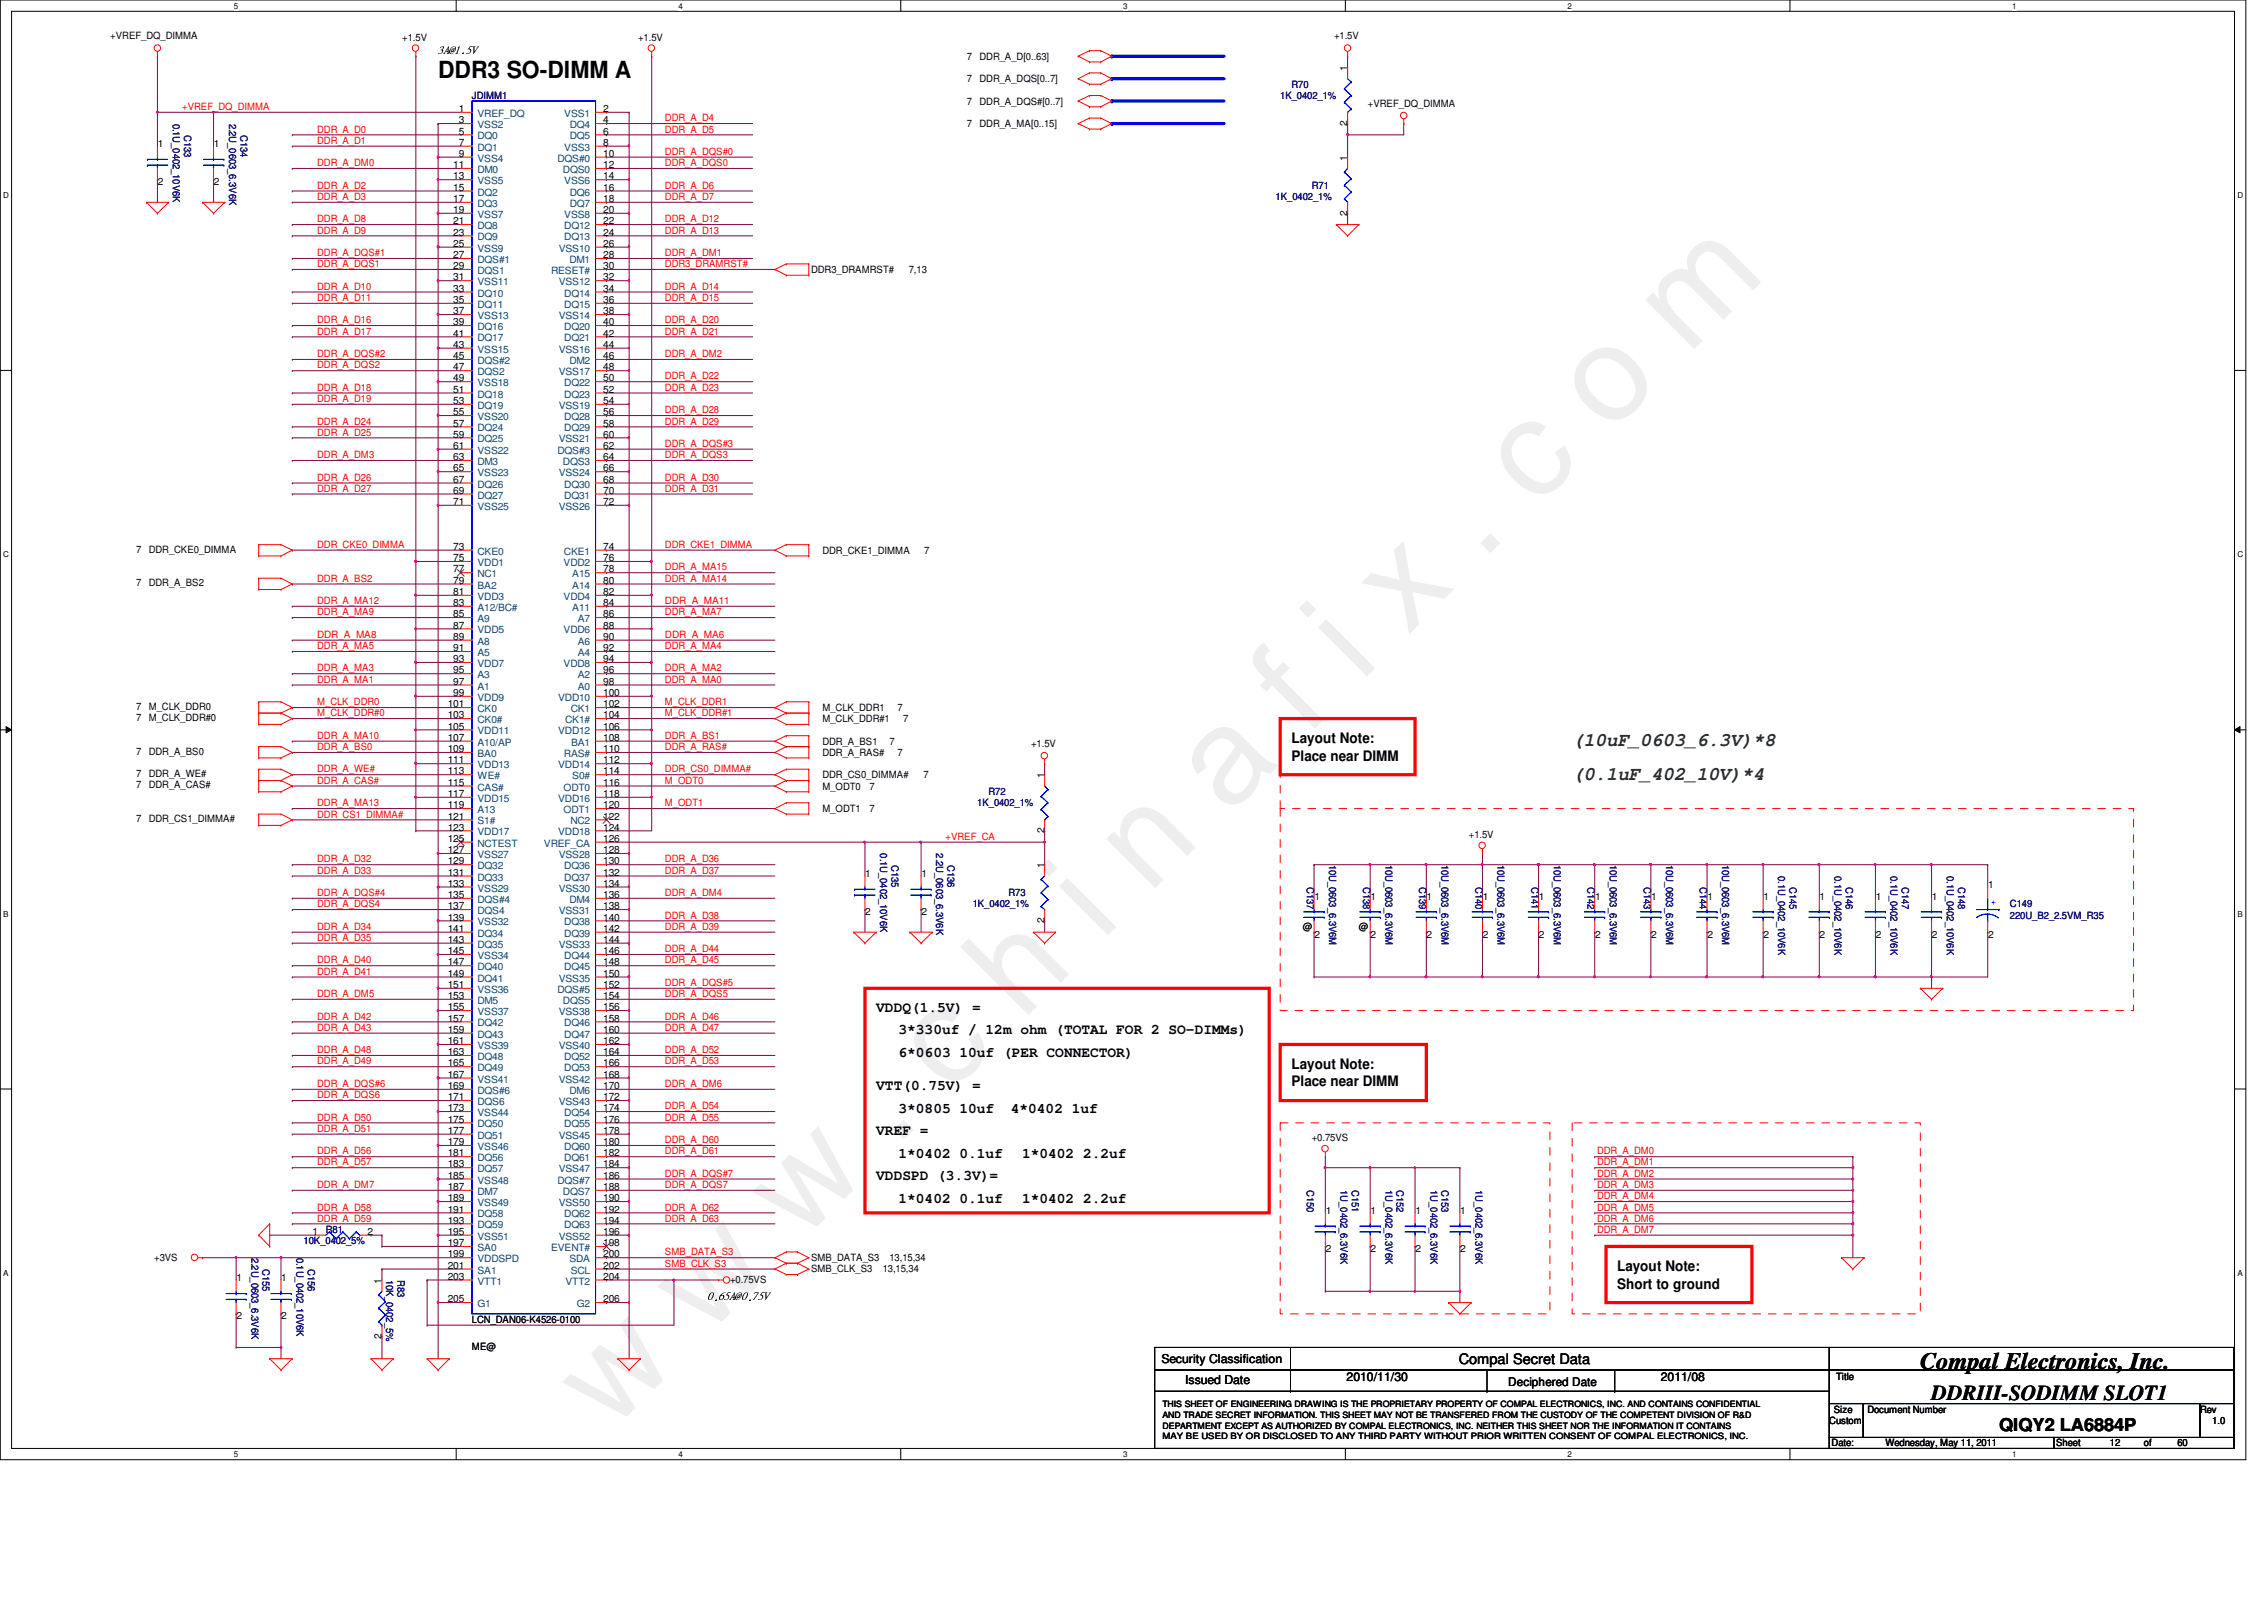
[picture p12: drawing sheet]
<svg xmlns="http://www.w3.org/2000/svg" width="297mm" height="210mm" viewBox="0 0 297 210" stroke-linecap="round" stroke-linejoin="round" font-family="sans-serif">
<defs><g id="words">
<text font-size="17.6" fill="#f0f" x="80.1" y="188" transform="rotate(-45 80.1 188)">w w w . c h i n a f i x . c o m</text>
<g font-size="3.1">
<text x="57.5" y="10.2">DDR3 SO-DIMM A</text>
<text x="251.9" y="179.6">Compal Electronics, Inc.</text>
</g>
<text font-size="2.8" x="253.4" y="183.7">DDRIII-SODIMM SLOT1</text>
<g font-size="2.5" fill="#008000">
<text x="206.3" y="97.8">(10uF_0603_6.3V)*8</text>
<text x="206.3" y="102.3">(0.1uF_402_10V)*4</text>
</g>
<text font-size="2.3" x="262.3" y="187.8">QIQY2 LA6884P</text>
<g font-size="1.9">
<text x="169.4" y="97.5">Layout Note:</text>
<text x="169.4" y="99.8">Place near DIMM</text>
<text x="115" y="132.7">VDDQ(1.5V) =</text>
<text x="117.9" y="135.7">3*330uf / 12m ohm (TOTAL FOR 2 SO-DIMMs)</text>
<text x="115" y="143">VTT(0.75V) =</text>
<text x="117.9" y="138.6">6*0603 10uf (PER CONNECTOR)</text>
<text x="169.4" y="140.2">Layout Note:</text>
<text x="169.4" y="142.5">Place near DIMM</text>
<text x="115" y="148.9">VREF =</text>
<text x="117.9" y="146">3*0805 10uf</text>
<text x="132.6" y="146">4*0402 1uf</text>
<text x="115" y="154.8">VDDSPD (3.3V)=</text>
<text x="117.9" y="151.9">1*0402 0.1uf</text>
<text x="134.1" y="151.9">1*0402 2.2uf</text>
<text x="117.9" y="157.8">1*0402 0.1uf</text>
<text x="134.1" y="157.8">1*0402 2.2uf</text>
<text x="212.2" y="166.8">Layout Note:</text>
<text x="212.2" y="169.1">Short to ground</text>
<text x="191.4" y="178.9">Compal Secret Data</text>
</g>
<g font-size="1.6">
<text x="152.4" y="178.8">Security Classification</text>
<text x="155.5" y="181.6">Issued Date</text>
<text x="176.7" y="181.2">2010/11/30</text>
<text x="197.9" y="181.8">Deciphered Date</text>
<text x="217.9" y="181.2">2011/08</text>
</g>
<g font-size="1.3">
<text x="14.5" y="5.2">+VREF_DQ_DIMMA</text>
<text x="52.8" y="5.3">+1.5V</text>
<text x="83.7" y="5.3">+1.5V</text>
<text x="175" y="5.2">+1.5V</text>
<text x="126.9" y="7.8">7</text>
<text x="126.9" y="10.8">7</text>
<text x="128.5" y="7.8">DDR_A_D[0..63]</text>
<text x="128.5" y="10.8">DDR_A_DQS[0..7]</text>
<text x="176.8" y="9.3" transform="rotate(-90 176.8 9.3)">1</text>
<text x="60.2" y="14.7">1</text>
<text x="60.2" y="16.2">3</text>
<text x="60.2" y="17.7">5</text>
<text x="79.2" y="14.7">2</text>
<text x="79.2" y="16.2">4</text>
<text x="79.2" y="17.7">6</text>
<text x="126.9" y="13.7">7</text>
<text x="126.9" y="16.7">7</text>
<text x="128.5" y="13.7">DDR_A_DQS#[0..7]</text>
<text x="128.5" y="16.7">DDR_A_MA[0..15]</text>
<text x="176.8" y="16.5" transform="rotate(-90 176.8 16.5)">2</text>
<text x="179.5" y="14">+VREF_DQ_DIMMA</text>
<text x="20.7" y="19.3">1</text>
<text x="28.1" y="19.3">1</text>
<text x="59.5" y="22.1">11</text>
<text x="59.5" y="23.5">13</text>
<text x="60.2" y="19.1">7</text>
<text x="60.2" y="20.6">9</text>
<text x="79.2" y="19.1">8</text>
<text x="79.2" y="20.6">10</text>
<text x="79.2" y="22.1">12</text>
<text x="79.2" y="23.5">14</text>
<text x="176.8" y="21.1" transform="rotate(-90 176.8 21.1)">1</text>
<text x="20.7" y="24.3">2</text>
<text x="28.1" y="24.3">2</text>
<text x="59.5" y="25">15</text>
<text x="59.5" y="26.5">17</text>
<text x="59.5" y="27.9">19</text>
<text x="59.5" y="29.4">21</text>
<text x="79.2" y="25">16</text>
<text x="79.2" y="26.5">18</text>
<text x="79.2" y="27.9">20</text>
<text x="79.2" y="29.4">22</text>
<text x="176.8" y="28.3" transform="rotate(-90 176.8 28.3)">2</text>
<text x="59.5" y="30.9">23</text>
<text x="59.5" y="32.4">25</text>
<text x="59.5" y="33.9">27</text>
<text x="59.5" y="35.3">29</text>
<text x="79.2" y="30.9">24</text>
<text x="79.2" y="32.4">26</text>
<text x="79.2" y="33.9">28</text>
<text x="79.2" y="35.3">30</text>
<text x="106.4" y="35.8">DDR3_DRAMRST#</text>
<text x="119.2" y="35.8">7,13</text>
<text x="59.5" y="36.8">31</text>
<text x="59.5" y="38.3">33</text>
<text x="59.5" y="39.7">35</text>
<text x="59.5" y="41.2">37</text>
<text x="79.2" y="36.8">32</text>
<text x="79.2" y="38.3">34</text>
<text x="79.2" y="39.7">36</text>
<text x="79.2" y="41.2">38</text>
<text x="59.5" y="42.7">39</text>
<text x="59.5" y="44.1">41</text>
<text x="59.5" y="45.6">43</text>
<text x="59.5" y="47.1">45</text>
<text x="79.2" y="42.7">40</text>
<text x="79.2" y="44.1">42</text>
<text x="79.2" y="45.6">44</text>
<text x="79.2" y="47.1">46</text>
<text x="59.5" y="48.6">47</text>
<text x="59.5" y="50">49</text>
<text x="59.5" y="51.5">51</text>
<text x="59.5" y="53">53</text>
<text x="79.2" y="48.6">48</text>
<text x="79.2" y="50">50</text>
<text x="79.2" y="51.5">52</text>
<text x="79.2" y="53">54</text>
<text x="59.5" y="54.5">55</text>
<text x="59.5" y="56">57</text>
<text x="59.5" y="57.4">59</text>
<text x="59.5" y="58.9">61</text>
<text x="79.2" y="54.5">56</text>
<text x="79.2" y="56">58</text>
<text x="79.2" y="57.4">60</text>
<text x="79.2" y="58.9">62</text>
<text x="59.5" y="60.4">63</text>
<text x="59.5" y="61.8">65</text>
<text x="59.5" y="63.3">67</text>
<text x="59.5" y="64.8">69</text>
<text x="79.2" y="60.4">64</text>
<text x="79.2" y="61.8">66</text>
<text x="79.2" y="63.3">68</text>
<text x="79.2" y="64.8">70</text>
<text x="59.5" y="66.2">71</text>
<text x="79.2" y="66.2">72</text>
<text x="17.9" y="72.5">7</text>
<text x="17.9" y="76.9">7</text>
<text x="19.5" y="72.5">DDR_CKE0_DIMMA</text>
<text x="19.5" y="76.9">DDR_A_BS2</text>
<text x="59.5" y="72.1">73</text>
<text x="59.5" y="73.6">75</text>
<text x="59.5" y="75.1">77</text>
<text x="59.5" y="76.6">79</text>
<text x="79.2" y="72.1">74</text>
<text x="79.2" y="73.6">76</text>
<text x="79.2" y="75.1">78</text>
<text x="79.2" y="76.6">80</text>
<text x="107.9" y="72.6">DDR_CKE1_DIMMA</text>
<text x="121.3" y="72.6">7</text>
<text x="59.5" y="79.5">83</text>
<text x="59.5" y="81">85</text>
<text x="59.5" y="82.5">87</text>
<text x="59.5" y="83.9">89</text>
<text x="59.5" y="78.1">81</text>
<text x="79.2" y="79.5">84</text>
<text x="79.2" y="81">86</text>
<text x="79.2" y="82.5">88</text>
<text x="79.2" y="83.9">90</text>
<text x="79.2" y="78.1">82</text>
<text x="59.5" y="85.4">91</text>
<text x="59.5" y="86.9">93</text>
<text x="59.5" y="88.3">95</text>
<text x="59.5" y="89.8">97</text>
<text x="79.2" y="85.4">92</text>
<text x="79.2" y="86.9">94</text>
<text x="79.2" y="88.3">96</text>
<text x="79.2" y="89.8">98</text>
<text x="17.9" y="93.1">7</text>
<text x="17.9" y="94.6">7</text>
<text x="19.5" y="93.1">M_CLK_DDR0</text>
<text x="19.5" y="94.6">M_CLK_DDR#0</text>
<text x="58.8" y="92.8">101</text>
<text x="58.8" y="94.2">103</text>
<text x="58.8" y="95.7">105</text>
<text x="59.5" y="91.3">99</text>
<text x="79.2" y="91.3">100</text>
<text x="79.2" y="92.8">102</text>
<text x="79.2" y="94.2">104</text>
<text x="79.2" y="95.7">106</text>
<text x="107.9" y="93.3">M_CLK_DDR1</text>
<text x="107.9" y="94.7">M_CLK_DDR#1</text>
<text x="117.8" y="93.3">7</text>
<text x="118.5" y="94.7">7</text>
<text x="17.9" y="99">7</text>
<text x="17.9" y="102">7</text>
<text x="19.5" y="99">DDR_A_BS0</text>
<text x="19.5" y="102">DDR_A_WE#</text>
<text x="58.8" y="97.2">107</text>
<text x="58.8" y="98.7">109</text>
<text x="58.8" y="100.2">111</text>
<text x="58.8" y="101.6">113</text>
<text x="79.2" y="97.2">108</text>
<text x="79.2" y="98.7">110</text>
<text x="79.2" y="100.2">112</text>
<text x="79.2" y="101.6">114</text>
<text x="107.9" y="97.7">DDR_A_BS1</text>
<text x="107.9" y="99.1">DDR_A_RAS#</text>
<text x="116.7" y="97.7">7</text>
<text x="117.8" y="99.1">7</text>
<text x="135.3" y="98">+1.5V</text>
<text x="17.9" y="103.4">7</text>
<text x="17.9" y="107.9">7</text>
<text x="19.5" y="103.4">DDR_A_CAS#</text>
<text x="19.5" y="107.9">DDR_CS1_DIMMA#</text>
<text x="58.8" y="103.1">115</text>
<text x="58.8" y="104.6">117</text>
<text x="58.8" y="106">119</text>
<text x="58.8" y="107.5">121</text>
<text x="79.2" y="103.1">116</text>
<text x="79.2" y="104.6">118</text>
<text x="79.2" y="106">120</text>
<text x="79.2" y="107.5">122</text>
<text x="107.9" y="102.1">DDR_CS0_DIMMA#</text>
<text x="107.9" y="103.6">M_ODT0</text>
<text x="107.9" y="106.5">M_ODT1</text>
<text x="114.1" y="103.6">7</text>
<text x="114.1" y="106.5">7</text>
<text x="121.1" y="102.1">7</text>
<text x="137" y="102.1" transform="rotate(-90 137 102.1)">1</text>
<text x="58.8" y="109">123</text>
<text x="58.8" y="110.4">125</text>
<text x="58.8" y="111.9">127</text>
<text x="58.8" y="113.4">129</text>
<text x="79.2" y="109">124</text>
<text x="79.2" y="110.4">126</text>
<text x="79.2" y="111.9">128</text>
<text x="79.2" y="113.4">130</text>
<text x="137" y="113.9" transform="rotate(-90 137 113.9)">1</text>
<text x="137" y="109.3" transform="rotate(-90 137 109.3)">2</text>
<text x="192.7" y="109.9">+1.5V</text>
<text x="58.8" y="114.9">131</text>
<text x="58.8" y="116.3">133</text>
<text x="58.8" y="117.8">135</text>
<text x="58.8" y="119.3">137</text>
<text x="79.2" y="114.9">132</text>
<text x="79.2" y="116.3">134</text>
<text x="79.2" y="117.8">136</text>
<text x="79.2" y="119.3">138</text>
<text x="113.5" y="115.1">1</text>
<text x="120.9" y="115.1">1</text>
<text x="172.4" y="118">1</text>
<text x="179.8" y="118">1</text>
<text x="187.2" y="118">1</text>
<text x="194.5" y="118">1</text>
<text x="201.9" y="118">1</text>
<text x="209.3" y="118">1</text>
<text x="216.6" y="118">1</text>
<text x="224" y="118">1</text>
<text x="231.4" y="118">1</text>
<text x="238.7" y="118">1</text>
<text x="246.1" y="118">1</text>
<text x="253.5" y="118">1</text>
<text x="260.8" y="116.5">1</text>
<text x="58.8" y="120.8">139</text>
<text x="58.8" y="122.2">141</text>
<text x="58.8" y="123.7">143</text>
<text x="58.8" y="125.2">145</text>
<text x="79.2" y="120.8">140</text>
<text x="79.2" y="122.2">142</text>
<text x="79.2" y="123.7">144</text>
<text x="79.2" y="125.2">146</text>
<text x="113.5" y="120">2</text>
<text x="120.9" y="120">2</text>
<text x="137" y="121.1" transform="rotate(-90 137 121.1)">2</text>
<text x="170.9" y="122">@</text>
<text x="172.4" y="123">2</text>
<text x="178.3" y="122">@</text>
<text x="179.8" y="123">2</text>
<text x="187.2" y="123">2</text>
<text x="194.5" y="123">2</text>
<text x="201.9" y="123">2</text>
<text x="209.3" y="123">2</text>
<text x="216.6" y="123">2</text>
<text x="224" y="123">2</text>
<text x="231.4" y="123">2</text>
<text x="238.7" y="123">2</text>
<text x="246.1" y="123">2</text>
<text x="253.5" y="123">2</text>
<text x="260.8" y="123">2</text>
<text x="58.8" y="126.7">147</text>
<text x="58.8" y="128.1">149</text>
<text x="58.8" y="129.6">151</text>
<text x="58.8" y="131.1">153</text>
<text x="79.2" y="126.7">148</text>
<text x="79.2" y="128.1">150</text>
<text x="79.2" y="129.6">152</text>
<text x="79.2" y="131.1">154</text>
<text x="58.8" y="132.5">155</text>
<text x="58.8" y="134">157</text>
<text x="58.8" y="135.5">159</text>
<text x="58.8" y="137">161</text>
<text x="79.2" y="132.5">156</text>
<text x="79.2" y="134">158</text>
<text x="79.2" y="135.5">160</text>
<text x="79.2" y="137">162</text>
<text x="58.8" y="138.4">163</text>
<text x="58.8" y="139.9">165</text>
<text x="58.8" y="141.4">167</text>
<text x="58.8" y="142.9">169</text>
<text x="79.2" y="138.4">164</text>
<text x="79.2" y="139.9">166</text>
<text x="79.2" y="141.4">168</text>
<text x="79.2" y="142.9">170</text>
<text x="58.8" y="144.3">171</text>
<text x="58.8" y="145.8">173</text>
<text x="58.8" y="147.3">175</text>
<text x="58.8" y="148.7">177</text>
<text x="79.2" y="144.3">172</text>
<text x="79.2" y="145.8">174</text>
<text x="79.2" y="147.3">176</text>
<text x="79.2" y="148.7">178</text>
<text x="172.1" y="149.7">+0.75VS</text>
<text x="58.8" y="150.2">179</text>
<text x="58.8" y="151.7">181</text>
<text x="58.8" y="153.1">183</text>
<text x="58.8" y="154.6">185</text>
<text x="79.2" y="150.2">180</text>
<text x="79.2" y="151.7">182</text>
<text x="79.2" y="153.1">184</text>
<text x="79.2" y="154.6">186</text>
<text x="41" y="162">1</text>
<text x="48.2" y="162">2</text>
<text x="58.8" y="156.1">187</text>
<text x="58.8" y="157.6">189</text>
<text x="58.8" y="159.1">191</text>
<text x="58.8" y="160.5">193</text>
<text x="58.8" y="162">195</text>
<text x="79.2" y="156.1">188</text>
<text x="79.2" y="157.6">190</text>
<text x="79.2" y="159.1">192</text>
<text x="79.2" y="160.5">194</text>
<text x="79.2" y="162">196</text>
<text x="173.9" y="159.2">1</text>
<text x="179.8" y="159.2">1</text>
<text x="185.7" y="159.2">1</text>
<text x="191.6" y="159.2">1</text>
<text x="20.2" y="165.4">+3VS</text>
<text x="58.8" y="163.5">197</text>
<text x="58.8" y="165">199</text>
<text x="58.8" y="166.4">201</text>
<text x="58.8" y="167.9">203</text>
<text x="79.2" y="163.5">198</text>
<text x="79.2" y="165">200</text>
<text x="79.2" y="166.4">202</text>
<text x="79.2" y="167.9">204</text>
<text x="106.4" y="166.9">SMB_CLK_S3</text>
<text x="106.4" y="165.4">SMB_DATA_S3</text>
<text x="115.8" y="166.9">13,15,34</text>
<text x="116.7" y="165.4">13,15,34</text>
<text x="173.9" y="164.2">2</text>
<text x="179.8" y="164.2">2</text>
<text x="185.7" y="164.2">2</text>
<text x="191.6" y="164.2">2</text>
<text x="31" y="168.1">1</text>
<text x="31" y="173.1">2</text>
<text x="36.9" y="168.1">1</text>
<text x="36.9" y="173.1">2</text>
<text x="50.1" y="168.4" transform="rotate(-90 50.1 168.4)">1</text>
<text x="58.8" y="170.8">205</text>
<text x="61.9" y="173.6">LCN_DAN06-K4526-0100</text>
<text x="79.2" y="170.8">206</text>
<text x="95.8" y="168.3">+0.75VS</text>
<text x="50.1" y="175.6" transform="rotate(-90 50.1 175.6)">2</text>
<text x="61.9" y="177.1">ME@</text>
<text x="240.6" y="185.3">Size</text>
<text x="240.9" y="181">Title</text>
<text x="245" y="185.3">Document Number</text>
<text x="288.6" y="185.3">Rev</text>
<text x="240" y="186.8">Custom</text>
<text x="240.3" y="189.8">Date:</text>
<text x="247.4" y="189.8">Wednesday, May 11, 2011</text>
<text x="269.8" y="189.8">Sheet</text>
<text x="276.8" y="189.8">12</text>
<text x="281.3" y="189.8">of</text>
<text x="285.7" y="189.8">60</text>
<text x="290.3" y="186.8">1.0</text>
</g>
<g font-size="1.3" fill="#000080">
<text x="169.4" y="11.5">R70</text>
<text x="22.7" y="16.2" transform="rotate(90 22.7 16.2)">0.1U_0402_10V6K</text>
<text x="24.2" y="17.7" transform="rotate(90 24.2 17.7)">C133</text>
<text x="30.1" y="16.2" transform="rotate(90 30.1 16.2)">2.2U_0603_6.3V6K</text>
<text x="31.5" y="17.7" transform="rotate(90 31.5 17.7)">C134</text>
<text x="61.9" y="13">JDIMM1</text>
<text x="168" y="13">1K_0402_1%</text>
<text x="167.4" y="26.2">1K_0402_1%</text>
<text x="172.1" y="24.8">R71</text>
<text x="128.2" y="105.8">1K_0402_1%</text>
<text x="129.7" y="104.3">R72</text>
<text x="115.5" y="112" transform="rotate(90 115.5 112)">0.1U_0402_10V6K</text>
<text x="117" y="113.4" transform="rotate(90 117 113.4)">C135</text>
<text x="122.8" y="112" transform="rotate(90 122.8 112)">2.2U_0603_6.3V6K</text>
<text x="124.3" y="113.4" transform="rotate(90 124.3 113.4)">C136</text>
<text x="174.4" y="113.4" transform="rotate(90 174.4 113.4)">10U_0603_6.3V6M</text>
<text x="181.8" y="113.4" transform="rotate(90 181.8 113.4)">10U_0603_6.3V6M</text>
<text x="189.1" y="113.4" transform="rotate(90 189.1 113.4)">10U_0603_6.3V6M</text>
<text x="196.5" y="113.4" transform="rotate(90 196.5 113.4)">10U_0603_6.3V6M</text>
<text x="203.9" y="113.4" transform="rotate(90 203.9 113.4)">10U_0603_6.3V6M</text>
<text x="211.2" y="113.4" transform="rotate(90 211.2 113.4)">10U_0603_6.3V6M</text>
<text x="218.6" y="113.4" transform="rotate(90 218.6 113.4)">10U_0603_6.3V6M</text>
<text x="226" y="113.4" transform="rotate(90 226 113.4)">10U_0603_6.3V6M</text>
<text x="127.6" y="119">1K_0402_1%</text>
<text x="132.3" y="117.5">R73</text>
<text x="171.5" y="116.4" transform="rotate(90 171.5 116.4)">C137</text>
<text x="178.8" y="116.4" transform="rotate(90 178.8 116.4)">C138</text>
<text x="186.2" y="116.4" transform="rotate(90 186.2 116.4)">C139</text>
<text x="193.6" y="116.4" transform="rotate(90 193.6 116.4)">C140</text>
<text x="200.9" y="116.4" transform="rotate(90 200.9 116.4)">C141</text>
<text x="208.3" y="116.4" transform="rotate(90 208.3 116.4)">C142</text>
<text x="215.7" y="116.4" transform="rotate(90 215.7 116.4)">C143</text>
<text x="223" y="116.4" transform="rotate(90 223 116.4)">C144</text>
<text x="233.3" y="114.9" transform="rotate(90 233.3 114.9)">0.1U_0402_10V6K</text>
<text x="234.8" y="116.4" transform="rotate(90 234.8 116.4)">C145</text>
<text x="240.7" y="114.9" transform="rotate(90 240.7 114.9)">0.1U_0402_10V6K</text>
<text x="242.2" y="116.4" transform="rotate(90 242.2 116.4)">C146</text>
<text x="248" y="114.9" transform="rotate(90 248 114.9)">0.1U_0402_10V6K</text>
<text x="249.5" y="116.4" transform="rotate(90 249.5 116.4)">C147</text>
<text x="255.4" y="114.9" transform="rotate(90 255.4 114.9)">0.1U_0402_10V6K</text>
<text x="256.9" y="116.4" transform="rotate(90 256.9 116.4)">C148</text>
<text x="263.7" y="119">C149</text>
<text x="263.7" y="120.5">220U_B2_2.5VM_R35</text>
<text x="42.7" y="161.7">R81</text>
<text x="171.5" y="156.2" transform="rotate(90 171.5 156.2)">C150</text>
<text x="175.9" y="156.2" transform="rotate(90 175.9 156.2)">1U_0402_6.3V6K</text>
<text x="177.4" y="156.2" transform="rotate(90 177.4 156.2)">C151</text>
<text x="181.8" y="156.2" transform="rotate(90 181.8 156.2)">1U_0402_6.3V6K</text>
<text x="183.2" y="156.2" transform="rotate(90 183.2 156.2)">C152</text>
<text x="187.7" y="156.2" transform="rotate(90 187.7 156.2)">1U_0402_6.3V6K</text>
<text x="189.1" y="156.2" transform="rotate(90 189.1 156.2)">C153</text>
<text x="193.6" y="156.2" transform="rotate(90 193.6 156.2)">1U_0402_6.3V6K</text>
<text x="33" y="165" transform="rotate(90 33 165)">2.2U_0603_6.3V6K</text>
<text x="34.5" y="166.5" transform="rotate(90 34.5 166.5)">C155</text>
<text x="38.9" y="165" transform="rotate(90 38.9 165)">0.1U_0402_10V6K</text>
<text x="39.8" y="163.2">10K_0402_5%</text>
<text x="40.4" y="166.5" transform="rotate(90 40.4 166.5)">C156</text>
<text x="50.7" y="167.9" transform="rotate(90 50.7 167.9)">10K_0402_5%</text>
<text x="52.1" y="167.9" transform="rotate(90 52.1 167.9)">R83</text>
</g>
<g font-size="1.3" fill="#f00">
<text x="23.9" y="14.4">+VREF_DQ_DIMMA</text>
<text x="41.6" y="17.4">DDR_A_D0</text>
<text x="87.2" y="15.9">DDR_A_D4</text>
<text x="87.2" y="17.4">DDR_A_D5</text>
<text x="41.6" y="21.8">DDR_A_DM0</text>
<text x="41.6" y="18.9">DDR_A_D1</text>
<text x="87.2" y="21.8">DDR_A_DQS0</text>
<text x="87.2" y="20.3">DDR_A_DQS#0</text>
<text x="41.6" y="26.2">DDR_A_D3</text>
<text x="41.6" y="29.2">DDR_A_D8</text>
<text x="41.6" y="24.8">DDR_A_D2</text>
<text x="87.2" y="29.2">DDR_A_D12</text>
<text x="87.2" y="24.8">DDR_A_D6</text>
<text x="87.2" y="26.2">DDR_A_D7</text>
<text x="41.6" y="30.6">DDR_A_D9</text>
<text x="41.6" y="33.6">DDR_A_DQS#1</text>
<text x="41.6" y="35">DDR_A_DQS1</text>
<text x="87.2" y="33.6">DDR_A_DM1</text>
<text x="87.2" y="35">DDR3_DRAMRST#</text>
<text x="87.2" y="30.6">DDR_A_D13</text>
<text x="41.6" y="38">DDR_A_D10</text>
<text x="41.6" y="39.5">DDR_A_D11</text>
<text x="87.2" y="39.5">DDR_A_D15</text>
<text x="87.2" y="38">DDR_A_D14</text>
<text x="41.6" y="42.4">DDR_A_D16</text>
<text x="41.6" y="46.9">DDR_A_DQS#2</text>
<text x="41.6" y="43.9">DDR_A_D17</text>
<text x="87.2" y="46.9">DDR_A_DM2</text>
<text x="87.2" y="42.4">DDR_A_D20</text>
<text x="87.2" y="43.9">DDR_A_D21</text>
<text x="41.6" y="52.7">DDR_A_D19</text>
<text x="41.6" y="48.3">DDR_A_DQS2</text>
<text x="41.6" y="51.3">DDR_A_D18</text>
<text x="87.2" y="51.3">DDR_A_D23</text>
<text x="87.2" y="49.8">DDR_A_D22</text>
<text x="41.6" y="55.7">DDR_A_D24</text>
<text x="41.6" y="57.1">DDR_A_D25</text>
<text x="87.2" y="54.2">DDR_A_D28</text>
<text x="87.2" y="55.7">DDR_A_D29</text>
<text x="87.2" y="58.6">DDR_A_DQS#3</text>
<text x="41.6" y="64.5">DDR_A_D27</text>
<text x="41.6" y="60.1">DDR_A_DM3</text>
<text x="41.6" y="63.1">DDR_A_D26</text>
<text x="87.2" y="64.5">DDR_A_D31</text>
<text x="87.2" y="63.1">DDR_A_D30</text>
<text x="87.2" y="60.1">DDR_A_DQS3</text>
<text x="41.6" y="71.9">DDR_CKE0_DIMMA</text>
<text x="87.2" y="71.9">DDR_CKE1_DIMMA</text>
<text x="41.6" y="76.3">DDR_A_BS2</text>
<text x="87.2" y="76.3">DDR_A_MA14</text>
<text x="87.2" y="74.8">DDR_A_MA15</text>
<text x="41.6" y="83.7">DDR_A_MA8</text>
<text x="41.6" y="80.7">DDR_A_MA9</text>
<text x="41.6" y="79.2">DDR_A_MA12</text>
<text x="87.2" y="80.7">DDR_A_MA7</text>
<text x="87.2" y="83.7">DDR_A_MA6</text>
<text x="87.2" y="79.2">DDR_A_MA11</text>
<text x="41.6" y="88.1">DDR_A_MA3</text>
<text x="41.6" y="89.6">DDR_A_MA1</text>
<text x="41.6" y="85.2">DDR_A_MA5</text>
<text x="87.2" y="89.6">DDR_A_MA0</text>
<text x="87.2" y="85.2">DDR_A_MA4</text>
<text x="87.2" y="88.1">DDR_A_MA2</text>
<text x="41.6" y="92.5">M_CLK_DDR0</text>
<text x="41.6" y="94">M_CLK_DDR#0</text>
<text x="87.2" y="92.5">M_CLK_DDR1</text>
<text x="87.2" y="94">M_CLK_DDR#1</text>
<text x="41.6" y="101.3">DDR_A_WE#</text>
<text x="41.6" y="96.9">DDR_A_MA10</text>
<text x="41.6" y="98.4">DDR_A_BS0</text>
<text x="87.2" y="96.9">DDR_A_BS1</text>
<text x="87.2" y="98.4">DDR_A_RAS#</text>
<text x="87.2" y="101.3">DDR_CS0_DIMMA#</text>
<text x="41.6" y="107.3">DDR_CS1_DIMMA#</text>
<text x="41.6" y="102.8">DDR_A_CAS#</text>
<text x="41.6" y="105.8">DDR_A_MA13</text>
<text x="87.2" y="102.8">M_ODT0</text>
<text x="87.2" y="105.8">M_ODT1</text>
<text x="41.6" y="113.1">DDR_A_D32</text>
<text x="87.2" y="113.1">DDR_A_D36</text>
<text x="124.1" y="110.2">+VREF_CA</text>
<text x="41.6" y="114.6">DDR_A_D33</text>
<text x="41.6" y="117.5">DDR_A_DQS#4</text>
<text x="41.6" y="119">DDR_A_DQS4</text>
<text x="87.2" y="117.5">DDR_A_DM4</text>
<text x="87.2" y="114.6">DDR_A_D37</text>
<text x="41.6" y="122">DDR_A_D34</text>
<text x="41.6" y="123.4">DDR_A_D35</text>
<text x="87.2" y="122">DDR_A_D39</text>
<text x="87.2" y="124.9">DDR_A_D44</text>
<text x="87.2" y="120.5">DDR_A_D38</text>
<text x="41.6" y="130.8">DDR_A_DM5</text>
<text x="41.6" y="126.4">DDR_A_D40</text>
<text x="41.6" y="127.9">DDR_A_D41</text>
<text x="87.2" y="129.4">DDR_A_DQS#5</text>
<text x="87.2" y="130.8">DDR_A_DQS5</text>
<text x="87.2" y="126.4">DDR_A_D45</text>
<text x="41.6" y="135.2">DDR_A_D43</text>
<text x="41.6" y="133.8">DDR_A_D42</text>
<text x="87.2" y="133.8">DDR_A_D46</text>
<text x="87.2" y="135.2">DDR_A_D47</text>
<text x="41.6" y="142.6">DDR_A_DQS#6</text>
<text x="41.6" y="139.6">DDR_A_D49</text>
<text x="41.6" y="138.2">DDR_A_D48</text>
<text x="87.2" y="138.2">DDR_A_D52</text>
<text x="87.2" y="139.6">DDR_A_D53</text>
<text x="87.2" y="142.6">DDR_A_DM6</text>
<text x="41.6" y="148.5">DDR_A_D51</text>
<text x="41.6" y="147">DDR_A_D50</text>
<text x="41.6" y="144.1">DDR_A_DQS6</text>
<text x="87.2" y="145.5">DDR_A_D54</text>
<text x="87.2" y="150">DDR_A_D60</text>
<text x="87.2" y="147">DDR_A_D55</text>
<text x="41.6" y="152.9">DDR_A_D57</text>
<text x="41.6" y="155.9">DDR_A_DM7</text>
<text x="41.6" y="151.5">DDR_A_D56</text>
<text x="87.2" y="155.9">DDR_A_DQS7</text>
<text x="87.2" y="154.4">DDR_A_DQS#7</text>
<text x="87.2" y="151.5">DDR_A_D61</text>
<text x="209.5" y="151.5">DDR_A_DM0</text>
<text x="209.5" y="152.9">DDR_A_DM1</text>
<text x="209.5" y="154.4">DDR_A_DM2</text>
<text x="209.5" y="155.9">DDR_A_DM3</text>
<text x="41.6" y="160.3">DDR_A_D59</text>
<text x="41.6" y="158.8">DDR_A_D58</text>
<text x="87.2" y="158.8">DDR_A_D62</text>
<text x="87.2" y="160.3">DDR_A_D63</text>
<text x="209.5" y="157.3">DDR_A_DM4</text>
<text x="209.5" y="158.8">DDR_A_DM5</text>
<text x="209.5" y="160.3">DDR_A_DM6</text>
<text x="209.5" y="161.7">DDR_A_DM7</text>
<text x="87.2" y="166.2">SMB_CLK_S3</text>
<text x="87.2" y="164.7">SMB_DATA_S3</text>
</g>
<g font-size="1.3" fill="#004080">
<text x="62.6" y="15.3">VREF_DQ</text>
<text x="62.6" y="16.8">VSS2</text>
<text x="74" y="15.3">VSS1</text>
<text x="74.8" y="16.8">DQ4</text>
<text x="62.6" y="18.3">DQ0</text>
<text x="62.6" y="19.8">DQ1</text>
<text x="62.6" y="21.2">VSS4</text>
<text x="62.6" y="22.7">DM0</text>
<text x="73.1" y="21.2">DQS#0</text>
<text x="73.9" y="22.7">DQS0</text>
<text x="74" y="19.8">VSS3</text>
<text x="74.8" y="18.3">DQ5</text>
<text x="62.6" y="24.2">VSS5</text>
<text x="62.6" y="25.7">DQ2</text>
<text x="62.6" y="27.1">DQ3</text>
<text x="62.6" y="28.6">VSS7</text>
<text x="74" y="24.2">VSS6</text>
<text x="74" y="28.6">VSS8</text>
<text x="74.8" y="25.7">DQ6</text>
<text x="74.8" y="27.1">DQ7</text>
<text x="62.6" y="30.1">DQ8</text>
<text x="62.6" y="31.5">DQ9</text>
<text x="62.6" y="33">VSS9</text>
<text x="62.6" y="34.5">DQS#1</text>
<text x="62.6" y="35.9">DQS1</text>
<text x="72.3" y="35.9">RESET#</text>
<text x="73.3" y="33">VSS10</text>
<text x="74" y="30.1">DQ12</text>
<text x="74" y="31.5">DQ13</text>
<text x="74.7" y="34.5">DM1</text>
<text x="62.6" y="37.4">VSS11</text>
<text x="62.6" y="38.9">DQ10</text>
<text x="62.6" y="40.4">DQ11</text>
<text x="62.6" y="41.9">VSS13</text>
<text x="73.3" y="37.4">VSS12</text>
<text x="73.3" y="41.9">VSS14</text>
<text x="74" y="38.9">DQ14</text>
<text x="74" y="40.4">DQ15</text>
<text x="62.6" y="43.3">DQ16</text>
<text x="62.6" y="44.8">DQ17</text>
<text x="62.6" y="46.3">VSS15</text>
<text x="62.6" y="47.7">DQS#2</text>
<text x="73.3" y="46.3">VSS16</text>
<text x="74" y="43.3">DQ20</text>
<text x="74" y="44.8">DQ21</text>
<text x="74.7" y="47.7">DM2</text>
<text x="62.6" y="49.2">DQS2</text>
<text x="62.6" y="50.7">VSS18</text>
<text x="62.6" y="52.2">DQ18</text>
<text x="62.6" y="53.6">DQ19</text>
<text x="73.3" y="49.2">VSS17</text>
<text x="73.3" y="53.6">VSS19</text>
<text x="74" y="50.7">DQ22</text>
<text x="74" y="52.2">DQ23</text>
<text x="62.6" y="55.1">VSS20</text>
<text x="62.6" y="56.6">DQ24</text>
<text x="62.6" y="58">DQ25</text>
<text x="62.6" y="59.5">VSS22</text>
<text x="73.1" y="59.5">DQS#3</text>
<text x="73.3" y="58">VSS21</text>
<text x="74" y="55.1">DQ28</text>
<text x="74" y="56.6">DQ29</text>
<text x="62.6" y="61">DM3</text>
<text x="62.6" y="62.5">VSS23</text>
<text x="62.6" y="64">DQ26</text>
<text x="62.6" y="65.4">DQ27</text>
<text x="73.3" y="62.5">VSS24</text>
<text x="73.9" y="61">DQS3</text>
<text x="74" y="64">DQ30</text>
<text x="74" y="65.4">DQ31</text>
<text x="62.6" y="66.9">VSS25</text>
<text x="73.3" y="66.9">VSS26</text>
<text x="62.6" y="72.8">CKE0</text>
<text x="62.6" y="74.2">VDD1</text>
<text x="62.6" y="75.7">NC1</text>
<text x="62.6" y="77.2">BA2</text>
<text x="73.9" y="74.2">VDD2</text>
<text x="74" y="72.8">CKE1</text>
<text x="75.1" y="75.7">A15</text>
<text x="75.1" y="77.2">A14</text>
<text x="62.6" y="80.1">A12/BC#</text>
<text x="62.6" y="81.6">A9</text>
<text x="62.6" y="83.1">VDD5</text>
<text x="62.6" y="78.7">VDD3</text>
<text x="73.9" y="83.1">VDD6</text>
<text x="73.9" y="78.7">VDD4</text>
<text x="75.1" y="80.1">A11</text>
<text x="75.8" y="81.6">A7</text>
<text x="62.6" y="84.6">A8</text>
<text x="62.6" y="86.1">A5</text>
<text x="62.6" y="87.5">VDD7</text>
<text x="62.6" y="89">A3</text>
<text x="73.9" y="87.5">VDD8</text>
<text x="75.8" y="84.6">A6</text>
<text x="75.8" y="86.1">A4</text>
<text x="75.8" y="89">A2</text>
<text x="62.6" y="90.5">A1</text>
<text x="62.6" y="91.9">VDD9</text>
<text x="62.6" y="93.4">CK0</text>
<text x="62.6" y="94.9">CK0#</text>
<text x="73.2" y="91.9">VDD10</text>
<text x="74.2" y="94.9">CK1#</text>
<text x="74.9" y="93.4">CK1</text>
<text x="75.8" y="90.5">A0</text>
<text x="62.6" y="96.3">VDD11</text>
<text x="62.6" y="97.8">A10/AP</text>
<text x="62.6" y="99.3">BA0</text>
<text x="62.6" y="100.8">VDD13</text>
<text x="73.2" y="96.3">VDD12</text>
<text x="73.2" y="100.8">VDD14</text>
<text x="74" y="99.3">RAS#</text>
<text x="74.9" y="97.8">BA1</text>
<text x="62.6" y="102.2">WE#</text>
<text x="62.6" y="103.7">CAS#</text>
<text x="62.6" y="105.2">VDD15</text>
<text x="62.6" y="106.7">A13</text>
<text x="73.2" y="105.2">VDD16</text>
<text x="73.9" y="103.7">ODT0</text>
<text x="73.9" y="106.7">ODT1</text>
<text x="75.1" y="102.2">S0#</text>
<text x="62.6" y="108.2">S1#</text>
<text x="62.6" y="109.6">VDD17</text>
<text x="62.6" y="111.1">NCTEST</text>
<text x="62.6" y="112.6">VSS27</text>
<text x="71.4" y="111.1">VREF_CA</text>
<text x="73.2" y="109.6">VDD18</text>
<text x="73.3" y="112.6">VSS28</text>
<text x="74.8" y="108.2">NC2</text>
<text x="62.6" y="114">DQ32</text>
<text x="62.6" y="115.5">DQ33</text>
<text x="62.6" y="117">VSS29</text>
<text x="62.6" y="118.4">DQS#4</text>
<text x="62.6" y="119.9">DQS4</text>
<text x="73.3" y="117">VSS30</text>
<text x="73.3" y="119.9">VSS31</text>
<text x="74" y="114">DQ36</text>
<text x="74" y="115.5">DQ37</text>
<text x="74.7" y="118.4">DM4</text>
<text x="62.6" y="121.4">VSS32</text>
<text x="62.6" y="122.9">DQ34</text>
<text x="62.6" y="124.3">DQ35</text>
<text x="62.6" y="125.8">VSS34</text>
<text x="73.3" y="124.3">VSS33</text>
<text x="74" y="121.4">DQ38</text>
<text x="74" y="122.9">DQ39</text>
<text x="74" y="125.8">DQ44</text>
<text x="62.6" y="127.3">DQ40</text>
<text x="62.6" y="128.8">DQ41</text>
<text x="62.6" y="130.2">VSS36</text>
<text x="62.6" y="131.7">DM5</text>
<text x="73.1" y="130.2">DQS#5</text>
<text x="73.3" y="128.8">VSS35</text>
<text x="73.9" y="131.7">DQS5</text>
<text x="74" y="127.3">DQ45</text>
<text x="62.6" y="133.2">VSS37</text>
<text x="62.6" y="134.7">DQ42</text>
<text x="62.6" y="136.1">DQ43</text>
<text x="62.6" y="137.6">VSS39</text>
<text x="73.3" y="133.2">VSS38</text>
<text x="73.3" y="137.6">VSS40</text>
<text x="74" y="134.7">DQ46</text>
<text x="74" y="136.1">DQ47</text>
<text x="62.6" y="139.1">DQ48</text>
<text x="62.6" y="140.5">DQ49</text>
<text x="62.6" y="142">VSS41</text>
<text x="62.6" y="143.5">DQS#6</text>
<text x="73.3" y="142">VSS42</text>
<text x="74" y="139.1">DQ52</text>
<text x="74" y="140.5">DQ53</text>
<text x="74.7" y="143.5">DM6</text>
<text x="62.6" y="145">DQS6</text>
<text x="62.6" y="146.4">VSS44</text>
<text x="62.6" y="147.9">DQ50</text>
<text x="62.6" y="149.4">DQ51</text>
<text x="73.3" y="145">VSS43</text>
<text x="73.3" y="149.4">VSS45</text>
<text x="74" y="146.4">DQ54</text>
<text x="74" y="147.9">DQ55</text>
<text x="62.6" y="150.9">VSS46</text>
<text x="62.6" y="152.3">DQ56</text>
<text x="62.6" y="153.8">DQ57</text>
<text x="62.6" y="155.3">VSS48</text>
<text x="73.1" y="155.3">DQS#7</text>
<text x="73.3" y="153.8">VSS47</text>
<text x="74" y="150.9">DQ60</text>
<text x="74" y="152.3">DQ61</text>
<text x="62.6" y="156.7">DM7</text>
<text x="62.6" y="158.2">VSS49</text>
<text x="62.6" y="159.7">DQ58</text>
<text x="62.6" y="161.1">DQ59</text>
<text x="73.3" y="158.2">VSS50</text>
<text x="73.9" y="156.7">DQS7</text>
<text x="74" y="159.7">DQ62</text>
<text x="74" y="161.1">DQ63</text>
<text x="62.6" y="162.6">VSS51</text>
<text x="62.6" y="164.1">SA0</text>
<text x="62.6" y="165.6">VDDSPD</text>
<text x="62.6" y="167.1">SA1</text>
<text x="72.3" y="164.1">EVENT#</text>
<text x="73.3" y="162.6">VSS52</text>
<text x="74.7" y="165.6">SDA</text>
<text x="74.9" y="167.1">SCL</text>
<text x="62.6" y="168.5">VTT1</text>
<text x="62.6" y="171.5">G1</text>
<text x="74.2" y="168.5">VTT2</text>
<text x="75.7" y="171.5">G2</text>
</g>
<text font-size="1.3" fill="#00f" x="261.2" y="118.8">+</text>
<g font-size="1.1">
<text x="30.7" y="1.1">5</text>
<text x="89" y="1.1">4</text>
<text x="147.3" y="1.1">3</text>
<text x="205.7" y="1.1">2</text>
<text x="264" y="1.1">1</text>
<text x=".4" y="26">D</text>
<text x="293.6" y="26">D</text>
<text x=".4" y="73.1">C</text>
<text x="293.6" y="73.1">C</text>
<text x=".4" y="120.3">B</text>
<text x="293.6" y="120.3">B</text>
<text x=".4" y="167.4">A</text>
<text x="293.6" y="167.4">A</text>
<text x="152.5" y="184.6">THIS SHEET OF ENGINEERING DRAWING IS THE PROPRIETARY PROPERTY OF COMPAL ELECTRONICS, INC. AND CONTAINS CONFIDENTIAL</text>
<text x="30.7" y="191.2">5</text>
<text x="89" y="191.2">4</text>
<text x="147.3" y="191.2">3</text>
<text x="152.5" y="186">AND TRADE SECRET INFORMATION. THIS SHEET MAY NOT BE TRANSFERED FROM THE CUSTODY OF THE COMPETENT DIVISION OF R&amp;D</text>
<text x="152.5" y="187.4">DEPARTMENT EXCEPT AS AUTHORIZED BY COMPAL ELECTRONICS, INC. NEITHER THIS SHEET NOR THE INFORMATION IT CONTAINS</text>
<text x="152.5" y="188.8">MAY BE USED BY OR DISCLOSED TO ANY THIRD PARTY WITHOUT PRIOR WRITTEN CONSENT OF COMPAL ELECTRONICS, INC.</text>
<text x="205.7" y="191.2">2</text>
<text x="264" y="191.2">1</text>
</g>
</g></defs>
<path d="M0 0h294.7v191.5h-294.7zM1.5 1.5h291.7v188.5h-291.7z" fill="none" stroke="#000" stroke-width=".13"/>
<g fill="#fff">
<path d="M30.7 .2h.6v1.2h-.6z"/>
<path d="M30.7 190.2h.6v1.2h-.6z"/>
</g>
<path d="M59.9 0v1.5M59.9 190v1.5" fill="none" stroke="#000" stroke-width=".13"/>
<path d="M89 .2h.6v1.2h-.6z" fill="#fff"/>
<path d="M118.2 0v1.5" fill="none" stroke="#000" stroke-width=".13"/>
<path d="M147.3 .2h.6v1.2h-.6z" fill="#fff"/>
<path d="M176.5 0v1.5" fill="none" stroke="#000" stroke-width=".13"/>
<path d="M205.7 .2h.6v1.2h-.6z" fill="#fff"/>
<path d="M234.8 0v1.5" fill="none" stroke="#000" stroke-width=".13"/>
<g fill="#fff">
<path d="M264 .2h.6v1.2h-.6z"/>
<path d="M264 190.2h.6v1.2h-.6z"/>
<path d="M.4 25h.8v1.2h-.8z"/>
<path d="M293.6 25h.7v1.2h-.7z"/>
<path d="M.4 72.1h.8v1.2h-.8z"/>
<path d="M293.6 72.1h.7v1.2h-.7z"/>
</g>
<path d="M0 48.6h1.5M293.2 48.6h1.5" fill="none" stroke="#000" stroke-width=".13"/>
<g fill="#fff">
<path d="M.4 119.3h.7v1.2h-.7z"/>
<path d="M293.6 119.3h.7v1.2h-.7z"/>
</g>
<path d="M0 95.7h1.5M.8 95.3l.7 .4-.7 .4zM293.2 95.7l.7-.4v.8zM293.2 95.7h1.5" fill="none" stroke="#000" stroke-width=".13"/>
<path d="M.8 95.3l.7 .4-.7 .4zM293.2 95.7l.7-.4v.8z" fill="#000"/>
<g fill="#fff">
<path d="M.4 166.4h.7v1.2h-.7z"/>
<path d="M293.6 166.4h.7v1.2h-.7z"/>
</g>
<path d="M0 142.9h1.5M293.2 142.9h1.5" fill="none" stroke="#000" stroke-width=".13"/>
<g fill="none" stroke="#800040" stroke-width=".13">
<path d="M57.5 16.2h.1M57.5 16.2v4.4M79.6 23.6h.1M79.6 22.1h.1M79.6 23.6h2.9M79.6 22.1h19.2M57.5 45.7h.1M57.5 45.7h2.9M38.3 72.2h.1M38.3 72.2h22.1M54.6 78.1h.1M54.6 78.1h5.8"/>
<path d="M57.5 66.3h.1M57.5 66.3h2.9M38.3 88.4h.1M38.3 88.4h22.1M38.3 107.6h.1M38.3 101.6h.1M38.3 107.6h22.1M38.3 101.6h22.1M57.5 145.8h.1M57.5 157.6h.1M57.5 145.8h2.9M57.5 157.6v4.4"/>
<path d="M38.3 160.6h.1M38.3 160.6h22.1M48.7 162h.1M48.7 162h1.4M56 167.9h.1M56 167.9h4.4"/>
</g>
<path d="M57.4 157.5h.2v.2h-.2z" fill-rule="evenodd" fill="#f0f"/>
<path d="M57.4 157.5h.2v.2h-.2z" fill="none" stroke="#f0f" stroke-width=".13"/>
<path d="M57.5 45.7h.1M57.5 45.7v4.4" fill="none" stroke="#800040" stroke-width=".13"/>
<path d="M57.4 45.6h.2l-.1 .2z" fill-rule="evenodd" fill="#f0f"/>
<path d="M57.4 45.6h.2l-.1 .2z" fill="none" stroke="#f0f" stroke-width=".13"/>
<path d="M57.5 112h.1M57.5 112v4.4" fill="none" stroke="#800040" stroke-width=".13"/>
<path d="M57.4 111.9h.2l-.1 .1z" fill-rule="evenodd" fill="#f0f"/>
<path d="M57.4 111.9h.2l-.1 .1z" fill="none" stroke="#f0f" stroke-width=".13"/>
<path d="M57.5 170.9h.1M57.5 170.9v7.4" fill="none" stroke="#800040" stroke-width=".13"/>
<path d="M57.4 170.8h.2l-.1 .2z" fill-rule="evenodd" fill="#f0f"/>
<path d="M57.4 170.8h.2l-.1 .2z" fill="none" stroke="#f0f" stroke-width=".13"/>
<path d="M57.5 120.8h.1M57.5 120.8v4.4" fill="none" stroke="#800040" stroke-width=".13"/>
<path d="M57.4 120.7h.2v.1h-.2z" fill-rule="evenodd" fill="#f0f"/>
<path d="M57.4 120.7h.2v.1h-.2z" fill="none" stroke="#f0f" stroke-width=".13"/>
<path d="M57.5 66.3h.1M57.5 66.3v45.7" fill="none" stroke="#800040" stroke-width=".13"/>
<path d="M57.4 66.2h.2v.2h-.2z" fill-rule="evenodd" fill="#f0f"/>
<path d="M57.4 66.2h.2v.2h-.2z" fill="none" stroke="#f0f" stroke-width=".13"/>
<path d="M57.5 36.8h.1M57.5 36.8v4.5" fill="none" stroke="#800040" stroke-width=".13"/>
<path d="M57.4 36.7h.2v.2h-.2z" fill-rule="evenodd" fill="#f0f"/>
<path d="M57.4 36.7h.2v.2h-.2z" fill="none" stroke="#f0f" stroke-width=".13"/>
<path d="M57.5 20.6h.1M57.5 20.6v3M57.5 150.3h.1M57.5 150.3v4.4" fill="none" stroke="#800040" stroke-width=".13"/>
<path d="M57.4 20.5h.2v.2h-.2z" fill-rule="evenodd" fill="#f0f"/>
<path d="M57.4 20.5h.2v.2h-.2z" fill="none" stroke="#f0f" stroke-width=".13"/>
<path d="M57.5 137h.1M57.5 137v4.4" fill="none" stroke="#800040" stroke-width=".13"/>
<path d="M57.4 136.9h.2v.2h-.2z" fill-rule="evenodd" fill="#f0f"/>
<path d="M57.4 136.9h.2v.2h-.2z" fill="none" stroke="#f0f" stroke-width=".13"/>
<path d="M57.5 32.4h.1M57.5 32.4v4.4" fill="none" stroke="#800040" stroke-width=".13"/>
<path d="M57.4 32.3h.2v.2h-.2z" fill-rule="evenodd" fill="#f0f"/>
<path d="M57.4 32.3h.2v.2h-.2z" fill="none" stroke="#f0f" stroke-width=".13"/>
<path d="M57.5 129.7h.1M57.5 129.7v2.9" fill="none" stroke="#800040" stroke-width=".13"/>
<path d="M57.4 129.5h.2v.2h-.2z" fill-rule="evenodd" fill="#f0f"/>
<path d="M57.4 129.5h.2v.2h-.2z" fill="none" stroke="#f0f" stroke-width=".13"/>
<path d="M57.5 41.3h.1M57.5 41.3v4.4" fill="none" stroke="#800040" stroke-width=".13"/>
<path d="M57.4 41.1h.2v.2h-.2z" fill-rule="evenodd" fill="#f0f"/>
<path d="M57.4 41.1h.2v.2h-.2z" fill="none" stroke="#f0f" stroke-width=".13"/>
<path d="M57.5 141.4h.1M57.5 141.4v4.4" fill="none" stroke="#800040" stroke-width=".13"/>
<path d="M57.4 141.3l.2 .1-.1 .1z" fill-rule="evenodd" fill="#f0f"/>
<path d="M57.4 141.3l.2 .1-.1 .1z" fill="none" stroke="#f0f" stroke-width=".13"/>
<path d="M57.5 54.5h.1M57.5 54.5v4.4" fill="none" stroke="#800040" stroke-width=".13"/>
<path d="M57.4 54.4h.2v.2h-.2z" fill-rule="evenodd" fill="#f0f"/>
<path d="M57.4 54.4h.2v.2h-.2z" fill="none" stroke="#f0f" stroke-width=".13"/>
<path d="M57.5 28h.1M57.5 28v4.4" fill="none" stroke="#800040" stroke-width=".13"/>
<path d="M57.4 27.9h.2v.2h-.2z" fill-rule="evenodd" fill="#f0f"/>
<path d="M57.4 27.9h.2v.2h-.2z" fill="none" stroke="#f0f" stroke-width=".13"/>
<path d="M57.5 154.7h.1M57.5 154.7v2.9" fill="none" stroke="#800040" stroke-width=".13"/>
<path d="M57.4 154.6h.2v.2h-.2z" fill-rule="evenodd" fill="#f0f"/>
<path d="M57.4 154.6h.2v.2h-.2z" fill="none" stroke="#f0f" stroke-width=".13"/>
<path d="M57.5 58.9h.1M57.5 58.9v3" fill="none" stroke="#800040" stroke-width=".13"/>
<path d="M57.4 58.8h.2v.2h-.2z" fill-rule="evenodd" fill="#f0f"/>
<path d="M57.4 58.8h.2v.2h-.2z" fill="none" stroke="#f0f" stroke-width=".13"/>
<path d="M57.5 50.1h.1M57.5 50.1v4.4" fill="none" stroke="#800040" stroke-width=".13"/>
<path d="M57.4 50h.2v.2h-.2z" fill-rule="evenodd" fill="#f0f"/>
<path d="M57.4 50h.2v.2h-.2z" fill="none" stroke="#f0f" stroke-width=".13"/>
<path d="M57.5 116.4h.1M57.5 116.4v4.4" fill="none" stroke="#800040" stroke-width=".13"/>
<path d="M57.4 116.3h.2v.1h-.2z" fill-rule="evenodd" fill="#f0f"/>
<path d="M57.4 116.3h.2v.1h-.2z" fill="none" stroke="#f0f" stroke-width=".13"/>
<path d="M57.5 61.9h.1M57.5 61.9v4.4" fill="none" stroke="#800040" stroke-width=".13"/>
<path d="M57.4 61.7h.2v.2h-.2z" fill-rule="evenodd" fill="#f0f"/>
<path d="M57.4 61.7h.2v.2h-.2z" fill="none" stroke="#f0f" stroke-width=".13"/>
<path d="M57.5 125.2h.1M57.5 125.2v4.5" fill="none" stroke="#800040" stroke-width=".13"/>
<path d="M57.4 125.1h.2v.2h-.2z" fill-rule="evenodd" fill="#f0f"/>
<path d="M57.4 125.1h.2v.2h-.2z" fill="none" stroke="#f0f" stroke-width=".13"/>
<path d="M57.5 23.6h.1M57.5 23.6v4.4" fill="none" stroke="#800040" stroke-width=".13"/>
<path d="M57.4 23.5h.2l-.1 .2z" fill-rule="evenodd" fill="#f0f"/>
<path d="M57.4 23.5h.2l-.1 .2z" fill="none" stroke="#f0f" stroke-width=".13"/>
<g fill="none" stroke="#800040" stroke-width=".13">
<path d="M38.3 17.7h.1M38.3 17.7h22.1M79.6 16.2h.1M79.6 16.2h19.2M38.3 22.1h.1M38.3 22.1h22.1M57.5 28h.1M57.5 28h2.9M38.3 53h.1M38.3 53h22.1M57.5 50.1h.1M57.5 50.1h2.9"/>
<path d="M54.6 100.2h.1M54.6 100.2h5.8M57.5 129.7h.1M57.5 129.7h2.9M38.3 153.2h.1M38.3 148.8h.1M38.3 153.2h22.1M38.3 148.8h22.1M57.5 150.3h.1M57.5 150.3h2.9M50.1 166.5h.1M50.1 166.5h10.3"/>
<path d="M50.1 166.5v1.4M56 167.9h.1M56 167.9v5.9"/>
</g>
<path d="M57.4 150.1h.2v.2h-.2z" fill-rule="evenodd" fill="#f0f"/>
<path d="M57.4 150.1h.2v.2h-.2z" fill="none" stroke="#f0f" stroke-width=".13"/>
<g fill="none" stroke="#800040" stroke-width=".13">
<path d="M38.3 48.6h.1M38.3 48.6h22.1M54.6 82.5h.1M54.6 82.5h5.8M38.3 114.9h.1M38.3 114.9h22.1M57.5 112h.1M57.5 112h2.9M38.3 131.1h.1M38.3 131.1h22.1M38.3 159.1h.1M38.3 159.1h22.1"/>
<path d="M36.9 176.8h.1M36.9 165h.1M36.9 165v2.9M36.9 176.8v1.5M36.9 165h23.5"/>
</g>
<path d="M36.8 164.9h.1v.1h-.1z" fill-rule="evenodd" fill="#f0f"/>
<path d="M36.8 164.9h.1v.1h-.1z" fill="none" stroke="#f0f" stroke-width=".13"/>
<path d="M57.5 16.2h.1M57.5 16.2h2.9M31 172.4h.1M31 176.8h.1M31 172.4v4.4M31 176.8h5.9" fill="none" stroke="#800040" stroke-width=".13"/>
<path d="M36.8 176.7h.1v.1h-.1z" fill-rule="evenodd" fill="#f0f"/>
<path d="M36.8 176.7h.1v.1h-.1z" fill="none" stroke="#f0f" stroke-width=".13"/>
<g fill="none" stroke="#800040" stroke-width=".13">
<path d="M38.3 19.2h.1M38.3 19.2h22.1M85.5 7.4h.1M85.5 7.4v66.3M38.3 38.3h.1M38.3 26.5h.1M38.3 38.3h22.1M38.3 26.5h22.1M57.5 32.4h.1M57.5 32.4h2.9M38.3 42.7h.1M38.3 42.7h22.1"/>
<path d="M57.5 54.5h.1M57.5 54.5h2.9M38.3 64.8h.1M38.3 60.4h.1M38.3 64.8h22.1M38.3 60.4h22.1M38.3 84h.1M38.3 97.2h.1M38.3 81h.1M38.3 84h22.1M38.3 97.2h22.1M38.3 81h22.1"/>
<path d="M38.3 117.8h.1M38.3 117.8h22.1M54.6 104.6h.1M54.6 104.6h5.8M38.3 126.7h.1M38.3 126.7h22.1M57.5 132.6h.1M57.5 132.6h2.9M38.3 142.9h.1M38.3 142.9h22.1M57.5 154.7h.1M57.5 154.7h2.9"/>
<path d="M26.6 165h.1M26.6 165h4.4M31 165h.1M31 165v2.9M50.1 175.3h.1M50.1 175.3v3M56 173.8h.1M56 173.8h32.4"/>
</g>
<path d="M57.4 154.6h.2v.2h-.2z" fill-rule="evenodd" fill="#f0f"/>
<path d="M57.4 154.6h.2v.2h-.2z" fill="none" stroke="#f0f" stroke-width=".13"/>
<g fill="none" stroke="#800040" stroke-width=".13">
<path d="M38.3 30.9h.1M38.3 30.9h22.1M38.3 76.6h.1M38.3 76.6h22.1M38.3 89.9h.1M38.3 98.7h.1M38.3 89.9h22.1M38.3 98.7h22.1M54.6 86.9h.1M54.6 86.9h5.8M57.5 116.4h.1M57.5 116.4h2.9"/>
<path d="M38.3 139.9h.1M38.3 139.9h22.1M38.3 156.2h.1M38.3 156.2h22.1M31 165h.1M31 165h5.9M36.9 172.4h.1M36.9 172.4v4.4"/>
</g>
<path d="M30.9 164.9l.2 .1-.2 .1z" fill-rule="evenodd" fill="#f0f"/>
<path d="M30.9 164.9l.2 .1-.2 .1z" fill="none" stroke="#f0f" stroke-width=".13"/>
<g fill="none" stroke="#800040" stroke-width=".13">
<path d="M79.6 14.7h.1M79.6 14.7h2.9M82.5 14.7h.1M82.5 14.7v4.5M38.3 33.9h.1M38.3 33.9h22.1M57.5 36.8h.1M57.5 36.8h2.9M82.5 23.6h.1M82.5 23.6v4.4M54.6 73.7h.1M54.6 73.7h5.8"/>
<path d="M38.3 85.5h.1M38.3 85.5h22.1M38.3 103.1h.1M38.3 103.1h22.1M54.6 109h.1M54.6 109h5.8M57.5 137h.1M57.5 137h2.9"/>
</g>
<path d="M82.4 23.5h.2v.1h-.2z" fill-rule="evenodd" fill="#f0f"/>
<path d="M82.4 23.5h.2v.1h-.2z" fill="none" stroke="#f0f" stroke-width=".13"/>
<path d="M82.5 19.2h.1M82.5 19.2v4.4" fill="none" stroke="#800040" stroke-width=".13"/>
<path d="M82.4 19l.2 .1-.1 .2z" fill-rule="evenodd" fill="#f0f"/>
<path d="M82.4 19l.2 .1-.1 .2z" fill="none" stroke="#f0f" stroke-width=".13"/>
<g fill="none" stroke="#800040" stroke-width=".13">
<path d="M79.6 19.2h.1M79.6 19.2h2.9M38.3 39.8h.1M38.3 39.8h22.1M57.5 20.6h.1M57.5 20.6h2.9M38.3 56h.1M38.3 51.6h.1M38.3 47.2h.1M38.3 56h22.1M38.3 51.6h22.1M38.3 47.2h22.1"/>
<path d="M57.5 58.9h.1M57.5 41.3h.1M57.5 58.9h2.9M57.5 41.3h2.9M82.5 66.3v45.7M54.6 91.3h.1M54.6 91.3h5.8M38.3 135.5h.1M38.3 122.3h.1M38.3 138.5h.1M38.3 135.5h22.1M38.3 122.3h22.1"/>
<path d="M38.3 138.5h22.1M57.5 120.8h.1M57.5 120.8h2.9M38.3 151.8h.1M38.3 151.8h22.1M57.5 157.6h.1M57.5 141.4h.1M57.5 157.6h2.9M57.5 141.4h2.9"/>
</g>
<path d="M57.4 141.3l.2 .1-.1 .1z" fill-rule="evenodd" fill="#f0f"/>
<path d="M57.4 141.3l.2 .1-.1 .1z" fill="none" stroke="#f0f" stroke-width=".13"/>
<g fill="none" stroke="#800040" stroke-width=".13">
<path d="M38.3 29.5h.1M38.3 35.3h.1M38.3 29.5h22.1M38.3 35.3h22.1M38.3 44.2h.1M38.3 44.2h22.1M57.5 61.9h.1M57.5 61.9h2.9M38.3 92.8h.1M38.3 94.3h.1M38.3 92.8h22.1M38.3 94.3h22.1"/>
<path d="M38.3 113.4h.1M38.3 106.1h.1M38.3 113.4h22.1M38.3 106.1h22.1M54.6 104.6h.1M54.6 104.6v4.4M38.3 128.2h.1M38.3 128.2h22.1M38.3 147.3h.1M38.3 147.3h22.1"/>
</g>
<path d="M54.4 104.5l.2 .1-.1 .1z" fill-rule="evenodd" fill="#f0f"/>
<path d="M54.4 104.5l.2 .1-.1 .1z" fill="none" stroke="#f0f" stroke-width=".13"/>
<path d="M54.6 86.9h.1M54.6 86.9v4.4" fill="none" stroke="#800040" stroke-width=".13"/>
<path d="M54.4 86.8h.2v.2h-.2z" fill-rule="evenodd" fill="#f0f"/>
<path d="M54.4 86.8h.2v.2h-.2z" fill="none" stroke="#f0f" stroke-width=".13"/>
<path d="M54.6 73.7h.1M54.6 73.7v4.4" fill="none" stroke="#800040" stroke-width=".13"/>
<path d="M54.4 73.6h.2v.1h-.2z" fill-rule="evenodd" fill="#f0f"/>
<path d="M54.4 73.6h.2v.1h-.2z" fill="none" stroke="#f0f" stroke-width=".13"/>
<path d="M54.6 100.2h.1M54.6 100.2v4.4" fill="none" stroke="#800040" stroke-width=".13"/>
<path d="M54.4 100.1h.2v.1h-.2z" fill-rule="evenodd" fill="#f0f"/>
<path d="M54.4 100.1h.2v.1h-.2z" fill="none" stroke="#f0f" stroke-width=".13"/>
<path d="M54.6 95.7h.1M54.6 95.7v4.5" fill="none" stroke="#800040" stroke-width=".13"/>
<path d="M54.4 95.7h.2v.1h-.2z" fill-rule="evenodd" fill="#f0f"/>
<path d="M54.4 95.7h.2v.1h-.2z" fill="none" stroke="#f0f" stroke-width=".13"/>
<path d="M54.6 91.3h.1M54.6 91.3v4.4" fill="none" stroke="#800040" stroke-width=".13"/>
<path d="M54.4 91.2h.2v.2h-.2z" fill-rule="evenodd" fill="#f0f"/>
<path d="M54.4 91.2h.2v.2h-.2z" fill="none" stroke="#f0f" stroke-width=".13"/>
<path d="M54.6 78.1h.1M54.6 78.1v4.4" fill="none" stroke="#800040" stroke-width=".13"/>
<path d="M54.4 78h.2v.1h-.2z" fill-rule="evenodd" fill="#f0f"/>
<path d="M54.4 78h.2v.1h-.2z" fill="none" stroke="#f0f" stroke-width=".13"/>
<path d="M54.6 82.5h.1M54.6 82.5v4.4" fill="none" stroke="#800040" stroke-width=".13"/>
<path d="M54.4 82.4l.2 .1-.1 .1z" fill-rule="evenodd" fill="#f0f"/>
<path d="M54.4 82.4l.2 .1-.1 .1z" fill="none" stroke="#f0f" stroke-width=".13"/>
<g fill="none" stroke="#800040" stroke-width=".13">
<path d="M20.7 7.4h.1M20.7 7.4v7.3M28 14.7h.1M28 14.7h32.4M54.6 7.4h.1M54.6 7.4v66.3M79.6 17.7h.1M79.6 17.7h19.2M38.3 25.1h.1M38.3 25.1h22.1M57.5 23.6h.1M57.5 23.6h2.9"/>
<path d="M79.6 20.6h.1M79.6 20.6h19.2M38.3 57.4h.1M38.3 57.4h22.1M38.3 63.4h.1M38.3 79.5h.1M38.3 63.4h22.1M38.3 79.5h22.1M54.6 95.7h.1M54.6 95.7h5.8M38.3 119.3h.1M38.3 119.3h22.1"/>
<path d="M38.3 123.7h.1M38.3 134.1h.1M38.3 123.7h22.1M38.3 134.1h22.1M57.5 125.2h.1M57.5 125.2h2.9M38.3 144.4h.1M38.3 144.4h22.1M57.5 145.8h.1M57.5 145.8v4.5M35.4 162h.1M35.4 162h5.9"/>
<path d="M50.1 162h.1M50.1 163.5h.1M50.1 162v1.5M50.1 163.5h10.3M57.5 162h.1M57.5 170.9h.1M57.5 162h2.9M57.5 170.9h2.9"/>
</g>
<path d="M57.4 145.7h.2v.2h-.2z" fill-rule="evenodd" fill="#f0f"/>
<path d="M57.4 145.7h.2v.2h-.2z" fill="none" stroke="#f0f" stroke-width=".13"/>
<path d="M57.5 132.6h.1M57.5 132.6v4.4" fill="none" stroke="#800040" stroke-width=".13"/>
<path d="M57.4 132.5h.2v.2h-.2z" fill-rule="evenodd" fill="#f0f"/>
<path d="M57.4 132.5h.2v.2h-.2z" fill="none" stroke="#f0f" stroke-width=".13"/>
<path d="M57.5 162h.1M57.5 162v8.9" fill="none" stroke="#800040" stroke-width=".13"/>
<path d="M57.4 161.9h.2v.2h-.2z" fill-rule="evenodd" fill="#f0f"/>
<path d="M57.4 161.9h.2v.2h-.2z" fill="none" stroke="#f0f" stroke-width=".13"/>
<path d="M145.9 13.2h14.7" fill="none" stroke="#00f" stroke-width=".42"/>
<circle cx="145.9" cy="13.2" r=".21" fill="#00f"/>
<path d="M145.9 16.2h14.7" fill="none" stroke="#00f" stroke-width=".42"/>
<circle cx="145.9" cy="16.2" r=".21" fill="#00f"/>
<path d="M145.9 10.3h14.7" fill="none" stroke="#00f" stroke-width=".42"/>
<circle cx="145.9" cy="10.3" r=".21" fill="#00f"/>
<path d="M145.9 7.4h14.7" fill="none" stroke="#00f" stroke-width=".42"/>
<circle cx="145.9" cy="7.4" r=".21" fill="#00f"/>
<path d="M176.8 16.2h.1M176.8 17.7h.1M176.8 16.2v1.5M184.2 16.2h.1M184.2 16.2v1.5h-7.4" fill="none" stroke="#800040" stroke-width=".13"/>
<path d="M176.7 17.6h.2v.1h-.2z" fill-rule="evenodd" fill="#f0f"/>
<path d="M176.7 17.6h.2v.1h-.2z" fill="none" stroke="#f0f" stroke-width=".13"/>
<path d="M176.8 17.7h.1M176.8 7.4h.1M176.8 7.4v1.4M176.8 17.7v2.9M246.1 128.2h.1M253.4 122.3h.1M253.4 122.3v5.9h-7.3" fill="none" stroke="#800040" stroke-width=".13"/>
<path d="M245.9 128h.2v.2h-.2z" fill-rule="evenodd" fill="#f0f"/>
<path d="M245.9 128h.2v.2h-.2z" fill="none" stroke="#f0f" stroke-width=".13"/>
<path d="M238.7 113.4h.1M238.7 113.4h7.4" fill="none" stroke="#800040" stroke-width=".13"/>
<path d="M238.6 113.3h.1v.2h-.1z" fill-rule="evenodd" fill="#f0f"/>
<path d="M238.6 113.3h.1v.2h-.1z" fill="none" stroke="#f0f" stroke-width=".13"/>
<path d="M253.4 113.4h.1M253.4 113.4v4.4M260.8 113.4h.1M260.8 113.4v3M260.8 122.3h.1M260.8 122.3v5.9" fill="none" stroke="#800040" stroke-width=".13"/>
<path d="M253.3 113.3h.2v.2h-.2z" fill-rule="evenodd" fill="#f0f"/>
<path d="M253.3 113.3h.2v.2h-.2z" fill="none" stroke="#f0f" stroke-width=".13"/>
<path d="M246.1 113.4h.1M246.1 113.4h14.7M253.4 113.4h.1" fill="none" stroke="#800040" stroke-width=".13"/>
<path d="M245.9 113.3h.2v.2h-.2z" fill-rule="evenodd" fill="#f0f"/>
<path d="M245.9 113.3h.2v.2h-.2z" fill="none" stroke="#f0f" stroke-width=".13"/>
<path d="M253.4 128.2h.1M253.4 128.2v1.5" fill="none" stroke="#800040" stroke-width=".13"/>
<path d="M253.3 128h.2v.2h-.2z" fill-rule="evenodd" fill="#f0f"/>
<path d="M253.3 128h.2v.2h-.2z" fill="none" stroke="#f0f" stroke-width=".13"/>
<path d="M238.7 128.2h.1M238.7 128.2h7.4" fill="none" stroke="#800040" stroke-width=".13"/>
<path d="M245.9 128h.2v.2h-.2z" fill-rule="evenodd" fill="#f0f"/>
<path d="M245.9 128h.2v.2h-.2z" fill="none" stroke="#f0f" stroke-width=".13"/>
<path d="M238.6 128h.1v.2h-.1z" fill-rule="evenodd" fill="#f0f"/>
<path d="M238.6 128h.1v.2h-.1z" fill="none" stroke="#f0f" stroke-width=".13"/>
<path d="M231.3 113.4h7.4M231.3 128.2h7.4M253.4 128.2h.1M253.4 128.2h7.4" fill="none" stroke="#800040" stroke-width=".13"/>
<path d="M238.6 113.3h.1v.2h-.1z" fill-rule="evenodd" fill="#f0f"/>
<path d="M238.6 113.3h.1v.2h-.1z" fill="none" stroke="#f0f" stroke-width=".13"/>
<g fill="none" stroke="#800040" stroke-width=".13">
<path d="M20.7 14.7h.1M20.7 14.7h7.3M28 14.7h.1M28 14.7v4.5M28 23.6h.1M28 23.6v2.9M238.7 113.4h.1M238.7 113.4v4.4M246.1 113.4h.1M246.1 113.4v4.4M238.7 122.3h.1M238.7 122.3v5.9"/>
<path d="M246.1 122.3h.1M246.1 122.3v5.9"/>
</g>
<path d="M27.9 14.6h.2v.2h-.2z" fill-rule="evenodd" fill="#f0f"/>
<path d="M27.9 14.6h.2v.2h-.2z" fill="none" stroke="#f0f" stroke-width=".13"/>
<path d="M20.6 14.6h.1v.2h-.1z" fill-rule="evenodd" fill="#f0f"/>
<path d="M20.6 14.6h.1v.2h-.1z" fill="none" stroke="#f0f" stroke-width=".13"/>
<path d="M20.7 14.7h.1M20.7 14.7v4.5M20.7 23.6h.1M20.7 23.6v2.9M79.6 110.5h33.9M209.2 151.8h33.9M209.2 153.2h33.9M209.2 154.7h33.9M209.2 156.2h33.9" fill="none" stroke="#800040" stroke-width=".13"/>
<path d="M243 156.1h.2l-.1 .1z" fill-rule="evenodd" fill="#f0f"/>
<path d="M243 156.1h.2l-.1 .1z" fill="none" stroke="#f0f" stroke-width=".13"/>
<path d="M209.2 157.6h33.9" fill="none" stroke="#800040" stroke-width=".13"/>
<path d="M243 157.5h.2v.2h-.2z" fill-rule="evenodd" fill="#f0f"/>
<path d="M243 157.5h.2v.2h-.2z" fill="none" stroke="#f0f" stroke-width=".13"/>
<path d="M209.2 159.1h33.9" fill="none" stroke="#800040" stroke-width=".13"/>
<path d="M243 159h.2v.2h-.2z" fill-rule="evenodd" fill="#f0f"/>
<path d="M243 159h.2v.2h-.2z" fill="none" stroke="#f0f" stroke-width=".13"/>
<path d="M209.2 160.6h33.9" fill="none" stroke="#800040" stroke-width=".13"/>
<path d="M243 160.5h.2v.1h-.2z" fill-rule="evenodd" fill="#f0f"/>
<path d="M243 160.5h.2v.1h-.2z" fill="none" stroke="#f0f" stroke-width=".13"/>
<path d="M209.2 162h33.9" fill="none" stroke="#800040" stroke-width=".13"/>
<path d="M243 161.9h.2v.2h-.2z" fill-rule="evenodd" fill="#f0f"/>
<path d="M243 161.9h.2v.2h-.2z" fill="none" stroke="#f0f" stroke-width=".13"/>
<path d="M243.1 151.8h.1M243.1 159.1h.1M243.1 153.2h.1M243.1 151.8v2.9M243.1 159.1v1.5M243.1 162h.1M243.1 162v3" fill="none" stroke="#800040" stroke-width=".13"/>
<path d="M243 153.1h.2v.2h-.2z" fill-rule="evenodd" fill="#f0f"/>
<path d="M243 153.1h.2v.2h-.2z" fill="none" stroke="#f0f" stroke-width=".13"/>
<path d="M243.1 156.2h.1M243.1 154.7h.1M243.1 154.7v2.9" fill="none" stroke="#800040" stroke-width=".13"/>
<path d="M243 154.6h.2v.2h-.2z" fill-rule="evenodd" fill="#f0f"/>
<path d="M243 154.6h.2v.2h-.2z" fill="none" stroke="#f0f" stroke-width=".13"/>
<path d="M243.1 157.6h.1M243.1 157.6v1.5M243.1 160.6h.1M243.1 160.6v1.4" fill="none" stroke="#800040" stroke-width=".13"/>
<g fill="none" stroke="#f00" stroke-width=".13">
<path d="M20.7 7.4h.1M20.7 6.8v.6M20.7 19.2v1.4M28 19.2v1.4M54.6 7.4h.1M54.6 6.8v.6M60.4 14.7h1.5M60.4 16.2h1.5M60.4 17.7h1.5M60.4 19.2h1.5M78.1 14.7h1.5M78.1 16.2h1.5"/>
<path d="M78.1 17.7h1.5M78.1 19.2h1.5M85.5 7.4h.1M85.5 6.8v.6M141.5 13.2h.1M141.5 7.4h.1M141.5 10.3h.1M141.5 16.2h.1M141.5 13.2l1.4 .8M141.5 7.4l1.4 .7M141.5 10.3l1.4 .7M141.5 16.2l1.4 .7"/>
<path d="M142.9 12.5h.1M142.9 14h.1M142.9 6.6h.1M142.9 8.1h.1M142.9 9.6h.1M142.9 11h.1M142.9 15.5h.1M142.9 16.9h.1M142.9 12.5l-1.4 .7M142.9 12.5h1.5M142.9 14h1.5M142.9 6.6l-1.4 .8"/>
<path d="M142.9 6.6h1.5M142.9 8.1h1.5M142.9 9.6l-1.4 .7M142.9 9.6h1.5M142.9 11h1.5M142.9 15.5l-1.4 .7M142.9 15.5h1.5M142.9 16.9h1.5M144.4 12.5h.1M144.4 14h.1M144.4 6.6h.1M144.4 8.1h.1"/>
<path d="M144.4 9.6h.1M144.4 11h.1M144.4 15.5h.1M144.4 16.9h.1M144.4 12.5l1.5 .7M144.4 6.6l1.5 .8M144.4 9.6l1.5 .7M144.4 15.5l1.5 .7M145.9 13.2h.1M145.9 7.4h.1M145.9 10.3h.1M145.9 16.2h.1"/>
<path d="M145.9 13.2l-1.5 .8M145.9 7.4l-1.5 .7M145.9 10.3l-1.5 .7M145.9 16.2l-1.5 .7M176.8 7.4h.1M176.8 6.8v.6M176.8 8.8v1.5M176.8 14.7v1.5M184.2 16.2h.1M184.2 15.6v.6M19.2 26.5h.1M19.2 26.5h2.9"/>
<path d="M19.2 26.5l1.5 1.5M20.7 28h.1M20.7 22.1v1.5M22.1 26.5h.1M22.1 26.5l-1.4 1.5M26.6 26.5h.1M26.6 26.5h2.9M26.6 26.5l1.4 1.5M28 28h.1M28 22.1v1.5M29.5 26.5h.1M29.5 26.5l-1.5 1.5"/>
<path d="M60.4 26.5h1.5M60.4 20.6h1.5M60.4 22.1h1.5M60.4 23.6h1.5M60.4 25.1h1.5M60.4 28h1.5M60.4 29.5h1.5M60.4 30.9h1.5M60.4 32.4h1.5M60.4 33.9h1.5M60.4 35.3h1.5M60.4 36.8h1.5"/>
<path d="M60.4 38.3h1.5M60.4 39.8h1.5M78.1 20.6h1.5M78.1 22.1h1.5M78.1 23.6h1.5M176.8 20.6v1.5M60.4 41.3h1.5M60.4 42.7h1.5M60.4 44.2h1.5M60.4 45.7h1.5M60.4 47.2h1.5M60.4 48.6h1.5"/>
<path d="M60.4 50.1h1.5M60.4 51.6h1.5M60.4 53h1.5M60.4 54.5h1.5M60.4 56h1.5M60.4 57.4h1.5M60.4 58.9h1.5M33.9 72.9h.1M33.9 71.5h.1M33.9 77.3h.1M33.9 75.9h.1M33.9 71.5h3"/>
<path d="M33.9 72.9h3M33.9 71.5v1.4M33.9 75.9v1.4M33.9 75.9h3M33.9 77.3h3M36.9 71.5h.1M36.9 72.9h.1M36.9 75.9h.1M36.9 77.3h.1M36.9 71.5l1.4 .7M36.9 75.9l1.4 .7M38.3 72.2h.1"/>
<path d="M38.3 76.6h.1M38.3 72.2l-1.4 .7M38.3 76.6l-1.4 .7M60.4 60.4h1.5M60.4 61.9h1.5M60.4 63.4h1.5M60.4 64.8h1.5M60.4 66.3h1.5M60.4 79.5h1.5M60.4 72.2h1.5M60.4 73.7h1.5M60.4 75.1h1.5"/>
<path d="M60.4 76.6h1.5M60.4 78.1h1.5M33.9 93.5h.1M33.9 92.1h.1M33.9 95h.1M33.9 99.4h.1M33.9 98h.1M33.9 92.1v2.9M33.9 98v1.4M33.9 92.1h3M33.9 93.5h3M33.9 95h3"/>
<path d="M33.9 98h3M33.9 99.4h3M36.9 92.1h.1M36.9 93.5h.1M36.9 95h.1M36.9 98h.1M36.9 99.4h.1M36.9 92.1l1.4 .7M36.9 93.5l1.4 .8M36.9 98l1.4 .7M38.3 92.8h.1M38.3 94.3h.1"/>
<path d="M38.3 98.7h.1M38.3 92.8l-1.4 .7M38.3 94.3l-1.4 .7M38.3 98.7l-1.4 .7M60.4 81h1.5M60.4 82.5h1.5M60.4 84h1.5M60.4 85.5h1.5M60.4 86.9h1.5M60.4 88.4h1.5M60.4 89.9h1.5M60.4 91.3h1.5"/>
<path d="M60.4 92.8h1.5M60.4 94.3h1.5M60.4 95.7h1.5M60.4 97.2h1.5M60.4 98.7h1.5M33.9 102.4h.1M33.9 100.9h.1M33.9 103.9h.1M33.9 108.3h.1M33.9 106.8h.1M33.9 100.9v3M33.9 106.8v1.5"/>
<path d="M33.9 100.9h3M33.9 102.4h3M33.9 103.9h3M33.9 106.8h3M33.9 108.3h3M36.9 100.9h.1M36.9 102.4h.1M36.9 103.9h.1M36.9 106.8h.1M36.9 108.3h.1M36.9 100.9l1.4 .7M36.9 102.4l1.4 .7"/>
<path d="M36.9 106.8l1.4 .8M38.3 101.6h.1M38.3 103.1h.1M38.3 107.6h.1M38.3 101.6l-1.4 .8M38.3 103.1l-1.4 .8M38.3 107.6l-1.4 .7M60.4 100.2h1.5M60.4 101.6h1.5M60.4 103.1h1.5M60.4 104.6h1.5M60.4 106.1h1.5"/>
<path d="M60.4 107.6h1.5M60.4 109h1.5M60.4 110.5h1.5M60.4 112h1.5M60.4 113.4h1.5M60.4 114.9h1.5M60.4 116.4h1.5M60.4 117.8h1.5M60.4 119.3h1.5M238.7 117.8v1.5M246.1 117.8v1.5M253.4 117.8v1.5"/>
<path d="M260.8 116.4v1.4M60.4 129.7h1.5M60.4 120.8h1.5M60.4 122.3h1.5M60.4 123.7h1.5M60.4 125.2h1.5M60.4 126.7h1.5M60.4 128.2h1.5M60.4 131.1h1.5M60.4 132.6h1.5M60.4 134.1h1.5M60.4 135.5h1.5"/>
<path d="M60.4 137h1.5M60.4 138.5h1.5M60.4 139.9h1.5M238.7 120.8v1.5M246.1 120.8v1.5M251.9 129.7h.1M251.9 129.7h3M251.9 129.7l1.5 1.4M253.4 131.1h.1M253.4 120.8v1.5M254.9 129.7h.1M254.9 129.7l-1.5 1.4"/>
<path d="M260.8 120.8v1.5M60.4 141.4h1.5M60.4 142.9h1.5M60.4 144.4h1.5M60.4 145.8h1.5M60.4 147.3h1.5M60.4 148.8h1.5M60.4 150.3h1.5M60.4 151.8h1.5M60.4 153.2h1.5M60.4 154.7h1.5M60.4 156.2h1.5"/>
<path d="M60.4 157.6h1.5M60.4 159.1h1.5M26 165h.6M26.6 165h.1M31 167.9v1.5M31 170.9v1.5M33.9 162h.1M33.9 162l1.5 1.5M35.4 163.5h.1M35.4 160.6h.1M35.4 178.3h.1M35.4 160.6v2.9"/>
<path d="M35.4 160.6l-1.5 1.4M35.4 178.3h2.9M35.4 178.3l1.5 1.4M36.9 179.7h.1M36.9 167.9v1.5M36.9 170.9v1.5M38.3 178.3h.1M38.3 178.3l-1.4 1.4M41.3 162h1.4M47.2 162h1.5M48.7 178.3h.1M48.7 178.3h2.9"/>
<path d="M48.7 178.3l1.4 1.4M50.1 179.7h.1M50.1 167.9v1.5M50.1 173.8v1.5M51.6 178.3h.1M51.6 178.3l-1.5 1.4M56 178.3h.1M56 178.3h3M56 178.3l1.5 1.4M57.5 179.7h.1M59 178.3h.1M59 178.3l-1.5 1.4"/>
<path d="M60.4 165h1.5M60.4 160.6h1.5M60.4 162h1.5M60.4 163.5h1.5M60.4 166.5h1.5M60.4 167.9h1.5M60.4 170.9h1.5M241.6 165h.1M241.6 165h3M241.6 165l1.5 1.5M243.1 166.5h.1M244.6 165h.1"/>
<path d="M244.6 165l-1.5 1.5"/>
<circle cx="20.7" cy="6.3" r=".43"/>
<circle cx="54.5" cy="6.3" r=".43"/>
<circle cx="85.5" cy="6.3" r=".43"/>
<circle cx="176.8" cy="6.3" r=".43"/>
<circle cx="184.2" cy="15.1" r=".43"/>
<circle cx="25.5" cy="165" r=".43"/>
</g>
<path d="M151.5 176.8h88.5v2.9h-88.5zM151.5 179.7h88.5v2.8h-88.5zM240 176.8h53v2.9h-53zM240 179.7h53v4.4h-53zM151.5 182.5h88.5v7.5h-88.5zM240 184.1h4.5v4.5h-4.5zM240 188.6h29.5v1.4h-29.5zM244.5 184.1h44.1v4.5h-44.1zM269.5 188.6h23.5v1.4h-23.5zM288.6 184.1h4.4v4.5h-4.4z" fill="none" stroke="#000" stroke-width=".13"/>
<path d="M168 106.1h111.9v26.5h-111.9zM168 147.3h35.3v25.1h-35.3zM206.3 147.3h45.6v25.1h-45.6z" fill="none" stroke="#f00" stroke-width=".13" stroke-dasharray="1 1 1 1 1 1 1 1"/>
<path d="M113.5 129.7h53v29.4h-53z" fill="none" stroke="#f00" stroke-width=".42"/>
<g fill="none" stroke="#00f" stroke-width=".13">
<path d="M61.9 13.2h16.2v159.2h-16.2zM176.4 11.6h.1M176.4 13.4h.1M176.4 11.6l.9 .9M176.4 13.4l.9 .9M176.8 14.7h.1M176.8 10.3l.5 .5M177.3 10.8h.1M177.3 12.5h.1M177.3 14.3h.1M177.3 10.8l-.9 .8M177.3 12.5l-.9 .9"/>
<path d="M177.3 14.3l-.5 .4M19.3 21.7h.1M19.3 20.9h.1M19.3 21.7h2.7M19.3 20.9h2.7M20.7 20.9h.1M20.7 21.7h.1M20.7 20.6v.3M20.7 21.7v.4M26.7 21.7h2.7M26.7 20.9h2.7M28 20.9h.1"/>
<path d="M28 21.7h.1M28 20.6v.3M28 21.7v.4M29.4 21.7h.1M29.4 20.9h.1M176.4 22.6h.1M176.4 22.6l.9 .9M176.8 22.1l-.4 .5M177.3 23.5h.1M177.3 23.5l-.9 .8M237.3 119.6h2.7M238.7 119.6h.1"/>
<path d="M238.7 119.3v.3M240 119.6h.1M244.7 119.6h2.7M246.1 119.6h.1M246.1 119.3v.3M247.4 119.6h.1M252.1 119.6h2.6M253.4 119.6h.1M253.4 119.3v.3M254.7 119.6h.1M259.3 119.3h3M260.8 119.3h.1"/>
<path d="M260.8 119.9a2.19 2.19 0 0 1 1.4 .5M260.8 119.9h-.1a2.25 2.25 0 0 0-1.4 .5M260.8 117.8v1.5M260.8 119.9v.9M262.3 119.3h.1M237.3 120.3h2.7M238.7 120.3h.1M238.7 120.3v.5M240 120.3h.1M244.7 120.3h2.7M246.1 120.3h.1M246.1 120.3v.5"/>
<path d="M247.4 120.3h.1M252.1 120.3h2.6M253.4 120.3h.1M253.4 120.3v.5M254.7 120.3h.1M260.8 120.8h.1M29.7 170.5h2.6M29.7 169.7h2.6M31 169.7h.1M31 170.5h.1M31 169.4v.3M31 170.5v.4"/>
<path d="M32.3 170.5h.1M32.3 169.7h.1M35.6 170.5h2.6M35.6 169.7h2.6M36.9 169.7h.1M36.9 170.5h.1M36.9 169.4v.3M36.9 170.5v.4M38.2 170.5h.1M38.2 169.7h.1M43.2 161.6h.1M43.2 161.6l-.5 .4"/>
<path d="M43.2 161.6l.9 .9M44.1 162.5h.1M45 161.6h.1M45 161.6l-.9 .9M45 161.6l.8 .9M45.8 162.5h.1M46.7 161.6h.1M46.7 161.6l-.9 .9M46.7 161.6l.5 .4M47.2 162h.1M49.7 169.9h.1M49.7 171.6h.1"/>
<path d="M49.7 173.4h.1M49.7 169.9l.9 .9M49.7 171.6l.9 .9M49.7 173.4l.4 .4M50.1 173.8h.1M50.1 169.4l-.4 .5M50.6 170.8h.1M50.6 172.5h.1M50.6 170.8l-.9 .8M50.6 172.5l-.9 .9"/>
</g>
<path d="M60 74.7l.9 .9M60.9 74.7l-.9 .9M60 110.1l.9 .8M60.9 110.1l-.9 .8" fill="none" stroke="#804000" stroke-width=".13"/>
<path d="M57.4 157.5h.2v.2h-.2z" fill-rule="evenodd" fill="#f0f"/>
<path d="M57.4 157.5h.2v.2h-.2z" fill="none" stroke="#f0f" stroke-width=".13"/>
<path d="M57.4 45.6h.2l-.1 .2z" fill-rule="evenodd" fill="#f0f"/>
<path d="M57.4 45.6h.2l-.1 .2z" fill="none" stroke="#f0f" stroke-width=".13"/>
<path d="M57.4 111.9h.2l-.1 .1z" fill-rule="evenodd" fill="#f0f"/>
<path d="M57.4 111.9h.2l-.1 .1z" fill="none" stroke="#f0f" stroke-width=".13"/>
<path d="M57.4 170.8h.2l-.1 .2z" fill-rule="evenodd" fill="#f0f"/>
<path d="M57.4 170.8h.2l-.1 .2z" fill="none" stroke="#f0f" stroke-width=".13"/>
<path d="M57.4 120.7h.2v.1h-.2z" fill-rule="evenodd" fill="#f0f"/>
<path d="M57.4 120.7h.2v.1h-.2z" fill="none" stroke="#f0f" stroke-width=".13"/>
<path d="M57.4 66.2h.2v.2h-.2z" fill-rule="evenodd" fill="#f0f"/>
<path d="M57.4 66.2h.2v.2h-.2z" fill="none" stroke="#f0f" stroke-width=".13"/>
<path d="M57.4 36.7h.2v.2h-.2z" fill-rule="evenodd" fill="#f0f"/>
<path d="M57.4 36.7h.2v.2h-.2z" fill="none" stroke="#f0f" stroke-width=".13"/>
<path d="M57.4 20.5h.2v.2h-.2z" fill-rule="evenodd" fill="#f0f"/>
<path d="M57.4 20.5h.2v.2h-.2z" fill="none" stroke="#f0f" stroke-width=".13"/>
<path d="M57.4 136.9h.2v.2h-.2z" fill-rule="evenodd" fill="#f0f"/>
<path d="M57.4 136.9h.2v.2h-.2z" fill="none" stroke="#f0f" stroke-width=".13"/>
<path d="M57.4 32.3h.2v.2h-.2z" fill-rule="evenodd" fill="#f0f"/>
<path d="M57.4 32.3h.2v.2h-.2z" fill="none" stroke="#f0f" stroke-width=".13"/>
<path d="M57.4 129.5h.2v.2h-.2z" fill-rule="evenodd" fill="#f0f"/>
<path d="M57.4 129.5h.2v.2h-.2z" fill="none" stroke="#f0f" stroke-width=".13"/>
<path d="M57.4 41.1h.2v.2h-.2z" fill-rule="evenodd" fill="#f0f"/>
<path d="M57.4 41.1h.2v.2h-.2z" fill="none" stroke="#f0f" stroke-width=".13"/>
<path d="M57.4 141.3l.2 .1-.1 .1z" fill-rule="evenodd" fill="#f0f"/>
<path d="M57.4 141.3l.2 .1-.1 .1z" fill="none" stroke="#f0f" stroke-width=".13"/>
<path d="M57.4 54.4h.2v.2h-.2z" fill-rule="evenodd" fill="#f0f"/>
<path d="M57.4 54.4h.2v.2h-.2z" fill="none" stroke="#f0f" stroke-width=".13"/>
<path d="M57.4 27.9h.2v.2h-.2z" fill-rule="evenodd" fill="#f0f"/>
<path d="M57.4 27.9h.2v.2h-.2z" fill="none" stroke="#f0f" stroke-width=".13"/>
<path d="M57.4 154.6h.2v.2h-.2z" fill-rule="evenodd" fill="#f0f"/>
<path d="M57.4 154.6h.2v.2h-.2z" fill="none" stroke="#f0f" stroke-width=".13"/>
<path d="M57.4 58.8h.2v.2h-.2z" fill-rule="evenodd" fill="#f0f"/>
<path d="M57.4 58.8h.2v.2h-.2z" fill="none" stroke="#f0f" stroke-width=".13"/>
<path d="M57.4 50h.2v.2h-.2z" fill-rule="evenodd" fill="#f0f"/>
<path d="M57.4 50h.2v.2h-.2z" fill="none" stroke="#f0f" stroke-width=".13"/>
<path d="M57.4 116.3h.2v.1h-.2z" fill-rule="evenodd" fill="#f0f"/>
<path d="M57.4 116.3h.2v.1h-.2z" fill="none" stroke="#f0f" stroke-width=".13"/>
<path d="M57.4 61.7h.2v.2h-.2z" fill-rule="evenodd" fill="#f0f"/>
<path d="M57.4 61.7h.2v.2h-.2z" fill="none" stroke="#f0f" stroke-width=".13"/>
<path d="M57.4 125.1h.2v.2h-.2z" fill-rule="evenodd" fill="#f0f"/>
<path d="M57.4 125.1h.2v.2h-.2z" fill="none" stroke="#f0f" stroke-width=".13"/>
<path d="M57.4 23.5h.2l-.1 .2z" fill-rule="evenodd" fill="#f0f"/>
<path d="M57.4 23.5h.2l-.1 .2z" fill="none" stroke="#f0f" stroke-width=".13"/>
<path d="M57.4 150.1h.2v.2h-.2z" fill-rule="evenodd" fill="#f0f"/>
<path d="M57.4 150.1h.2v.2h-.2z" fill="none" stroke="#f0f" stroke-width=".13"/>
<path d="M36.8 164.9h.1v.1h-.1z" fill-rule="evenodd" fill="#f0f"/>
<path d="M36.8 164.9h.1v.1h-.1z" fill="none" stroke="#f0f" stroke-width=".13"/>
<path d="M36.8 176.7h.1v.1h-.1z" fill-rule="evenodd" fill="#f0f"/>
<path d="M36.8 176.7h.1v.1h-.1z" fill="none" stroke="#f0f" stroke-width=".13"/>
<path d="M57.4 154.6h.2v.2h-.2z" fill-rule="evenodd" fill="#f0f"/>
<path d="M57.4 154.6h.2v.2h-.2z" fill="none" stroke="#f0f" stroke-width=".13"/>
<path d="M30.9 164.9l.2 .1-.2 .1z" fill-rule="evenodd" fill="#f0f"/>
<path d="M30.9 164.9l.2 .1-.2 .1z" fill="none" stroke="#f0f" stroke-width=".13"/>
<path d="M82.4 23.5h.2v.1h-.2z" fill-rule="evenodd" fill="#f0f"/>
<path d="M82.4 23.5h.2v.1h-.2z" fill="none" stroke="#f0f" stroke-width=".13"/>
<path d="M82.4 19l.2 .1-.1 .2z" fill-rule="evenodd" fill="#f0f"/>
<path d="M82.4 19l.2 .1-.1 .2z" fill="none" stroke="#f0f" stroke-width=".13"/>
<path d="M57.4 141.3l.2 .1-.1 .1z" fill-rule="evenodd" fill="#f0f"/>
<path d="M57.4 141.3l.2 .1-.1 .1z" fill="none" stroke="#f0f" stroke-width=".13"/>
<path d="M54.4 104.5l.2 .1-.1 .1z" fill-rule="evenodd" fill="#f0f"/>
<path d="M54.4 104.5l.2 .1-.1 .1z" fill="none" stroke="#f0f" stroke-width=".13"/>
<path d="M54.4 86.8h.2v.2h-.2z" fill-rule="evenodd" fill="#f0f"/>
<path d="M54.4 86.8h.2v.2h-.2z" fill="none" stroke="#f0f" stroke-width=".13"/>
<path d="M54.4 73.6h.2v.1h-.2z" fill-rule="evenodd" fill="#f0f"/>
<path d="M54.4 73.6h.2v.1h-.2z" fill="none" stroke="#f0f" stroke-width=".13"/>
<path d="M54.4 100.1h.2v.1h-.2z" fill-rule="evenodd" fill="#f0f"/>
<path d="M54.4 100.1h.2v.1h-.2z" fill="none" stroke="#f0f" stroke-width=".13"/>
<path d="M54.4 95.7h.2v.1h-.2z" fill-rule="evenodd" fill="#f0f"/>
<path d="M54.4 95.7h.2v.1h-.2z" fill="none" stroke="#f0f" stroke-width=".13"/>
<path d="M54.4 91.2h.2v.2h-.2z" fill-rule="evenodd" fill="#f0f"/>
<path d="M54.4 91.2h.2v.2h-.2z" fill="none" stroke="#f0f" stroke-width=".13"/>
<path d="M54.4 78h.2v.1h-.2z" fill-rule="evenodd" fill="#f0f"/>
<path d="M54.4 78h.2v.1h-.2z" fill="none" stroke="#f0f" stroke-width=".13"/>
<path d="M54.4 82.4l.2 .1-.1 .1z" fill-rule="evenodd" fill="#f0f"/>
<path d="M54.4 82.4l.2 .1-.1 .1z" fill="none" stroke="#f0f" stroke-width=".13"/>
<path d="M57.4 145.7h.2v.2h-.2z" fill-rule="evenodd" fill="#f0f"/>
<path d="M57.4 145.7h.2v.2h-.2z" fill="none" stroke="#f0f" stroke-width=".13"/>
<path d="M57.4 132.5h.2v.2h-.2z" fill-rule="evenodd" fill="#f0f"/>
<path d="M57.4 132.5h.2v.2h-.2z" fill="none" stroke="#f0f" stroke-width=".13"/>
<path d="M57.4 161.9h.2v.2h-.2z" fill-rule="evenodd" fill="#f0f"/>
<path d="M57.4 161.9h.2v.2h-.2z" fill="none" stroke="#f0f" stroke-width=".13"/>
<path d="M176.7 17.6h.2v.1h-.2z" fill-rule="evenodd" fill="#f0f"/>
<path d="M176.7 17.6h.2v.1h-.2z" fill="none" stroke="#f0f" stroke-width=".13"/>
<path d="M245.9 128h.2v.2h-.2z" fill-rule="evenodd" fill="#f0f"/>
<path d="M245.9 128h.2v.2h-.2z" fill="none" stroke="#f0f" stroke-width=".13"/>
<path d="M238.6 113.3h.1v.2h-.1z" fill-rule="evenodd" fill="#f0f"/>
<path d="M238.6 113.3h.1v.2h-.1z" fill="none" stroke="#f0f" stroke-width=".13"/>
<path d="M253.3 113.3h.2v.2h-.2z" fill-rule="evenodd" fill="#f0f"/>
<path d="M253.3 113.3h.2v.2h-.2z" fill="none" stroke="#f0f" stroke-width=".13"/>
<path d="M245.9 113.3h.2v.2h-.2z" fill-rule="evenodd" fill="#f0f"/>
<path d="M245.9 113.3h.2v.2h-.2z" fill="none" stroke="#f0f" stroke-width=".13"/>
<path d="M253.3 128h.2v.2h-.2z" fill-rule="evenodd" fill="#f0f"/>
<path d="M253.3 128h.2v.2h-.2z" fill="none" stroke="#f0f" stroke-width=".13"/>
<path d="M245.9 128h.2v.2h-.2z" fill-rule="evenodd" fill="#f0f"/>
<path d="M245.9 128h.2v.2h-.2z" fill="none" stroke="#f0f" stroke-width=".13"/>
<path d="M238.6 128h.1v.2h-.1z" fill-rule="evenodd" fill="#f0f"/>
<path d="M238.6 128h.1v.2h-.1z" fill="none" stroke="#f0f" stroke-width=".13"/>
<path d="M238.6 113.3h.1v.2h-.1z" fill-rule="evenodd" fill="#f0f"/>
<path d="M238.6 113.3h.1v.2h-.1z" fill="none" stroke="#f0f" stroke-width=".13"/>
<path d="M27.9 14.6h.2v.2h-.2z" fill-rule="evenodd" fill="#f0f"/>
<path d="M27.9 14.6h.2v.2h-.2z" fill="none" stroke="#f0f" stroke-width=".13"/>
<path d="M20.6 14.6h.1v.2h-.1z" fill-rule="evenodd" fill="#f0f"/>
<path d="M20.6 14.6h.1v.2h-.1z" fill="none" stroke="#f0f" stroke-width=".13"/>
<path d="M243 156.1h.2l-.1 .1z" fill-rule="evenodd" fill="#f0f"/>
<path d="M243 156.1h.2l-.1 .1z" fill="none" stroke="#f0f" stroke-width=".13"/>
<path d="M243 157.5h.2v.2h-.2z" fill-rule="evenodd" fill="#f0f"/>
<path d="M243 157.5h.2v.2h-.2z" fill="none" stroke="#f0f" stroke-width=".13"/>
<path d="M243 159h.2v.2h-.2z" fill-rule="evenodd" fill="#f0f"/>
<path d="M243 159h.2v.2h-.2z" fill="none" stroke="#f0f" stroke-width=".13"/>
<path d="M243 160.5h.2v.1h-.2z" fill-rule="evenodd" fill="#f0f"/>
<path d="M243 160.5h.2v.1h-.2z" fill="none" stroke="#f0f" stroke-width=".13"/>
<path d="M243 161.9h.2v.2h-.2z" fill-rule="evenodd" fill="#f0f"/>
<path d="M243 161.9h.2v.2h-.2z" fill="none" stroke="#f0f" stroke-width=".13"/>
<path d="M243 153.1h.2v.2h-.2z" fill-rule="evenodd" fill="#f0f"/>
<path d="M243 153.1h.2v.2h-.2z" fill="none" stroke="#f0f" stroke-width=".13"/>
<path d="M243 154.6h.2v.2h-.2z" fill-rule="evenodd" fill="#f0f"/>
<path d="M243 154.6h.2v.2h-.2z" fill="none" stroke="#f0f" stroke-width=".13"/>
<use href="#words"/>
</svg>
